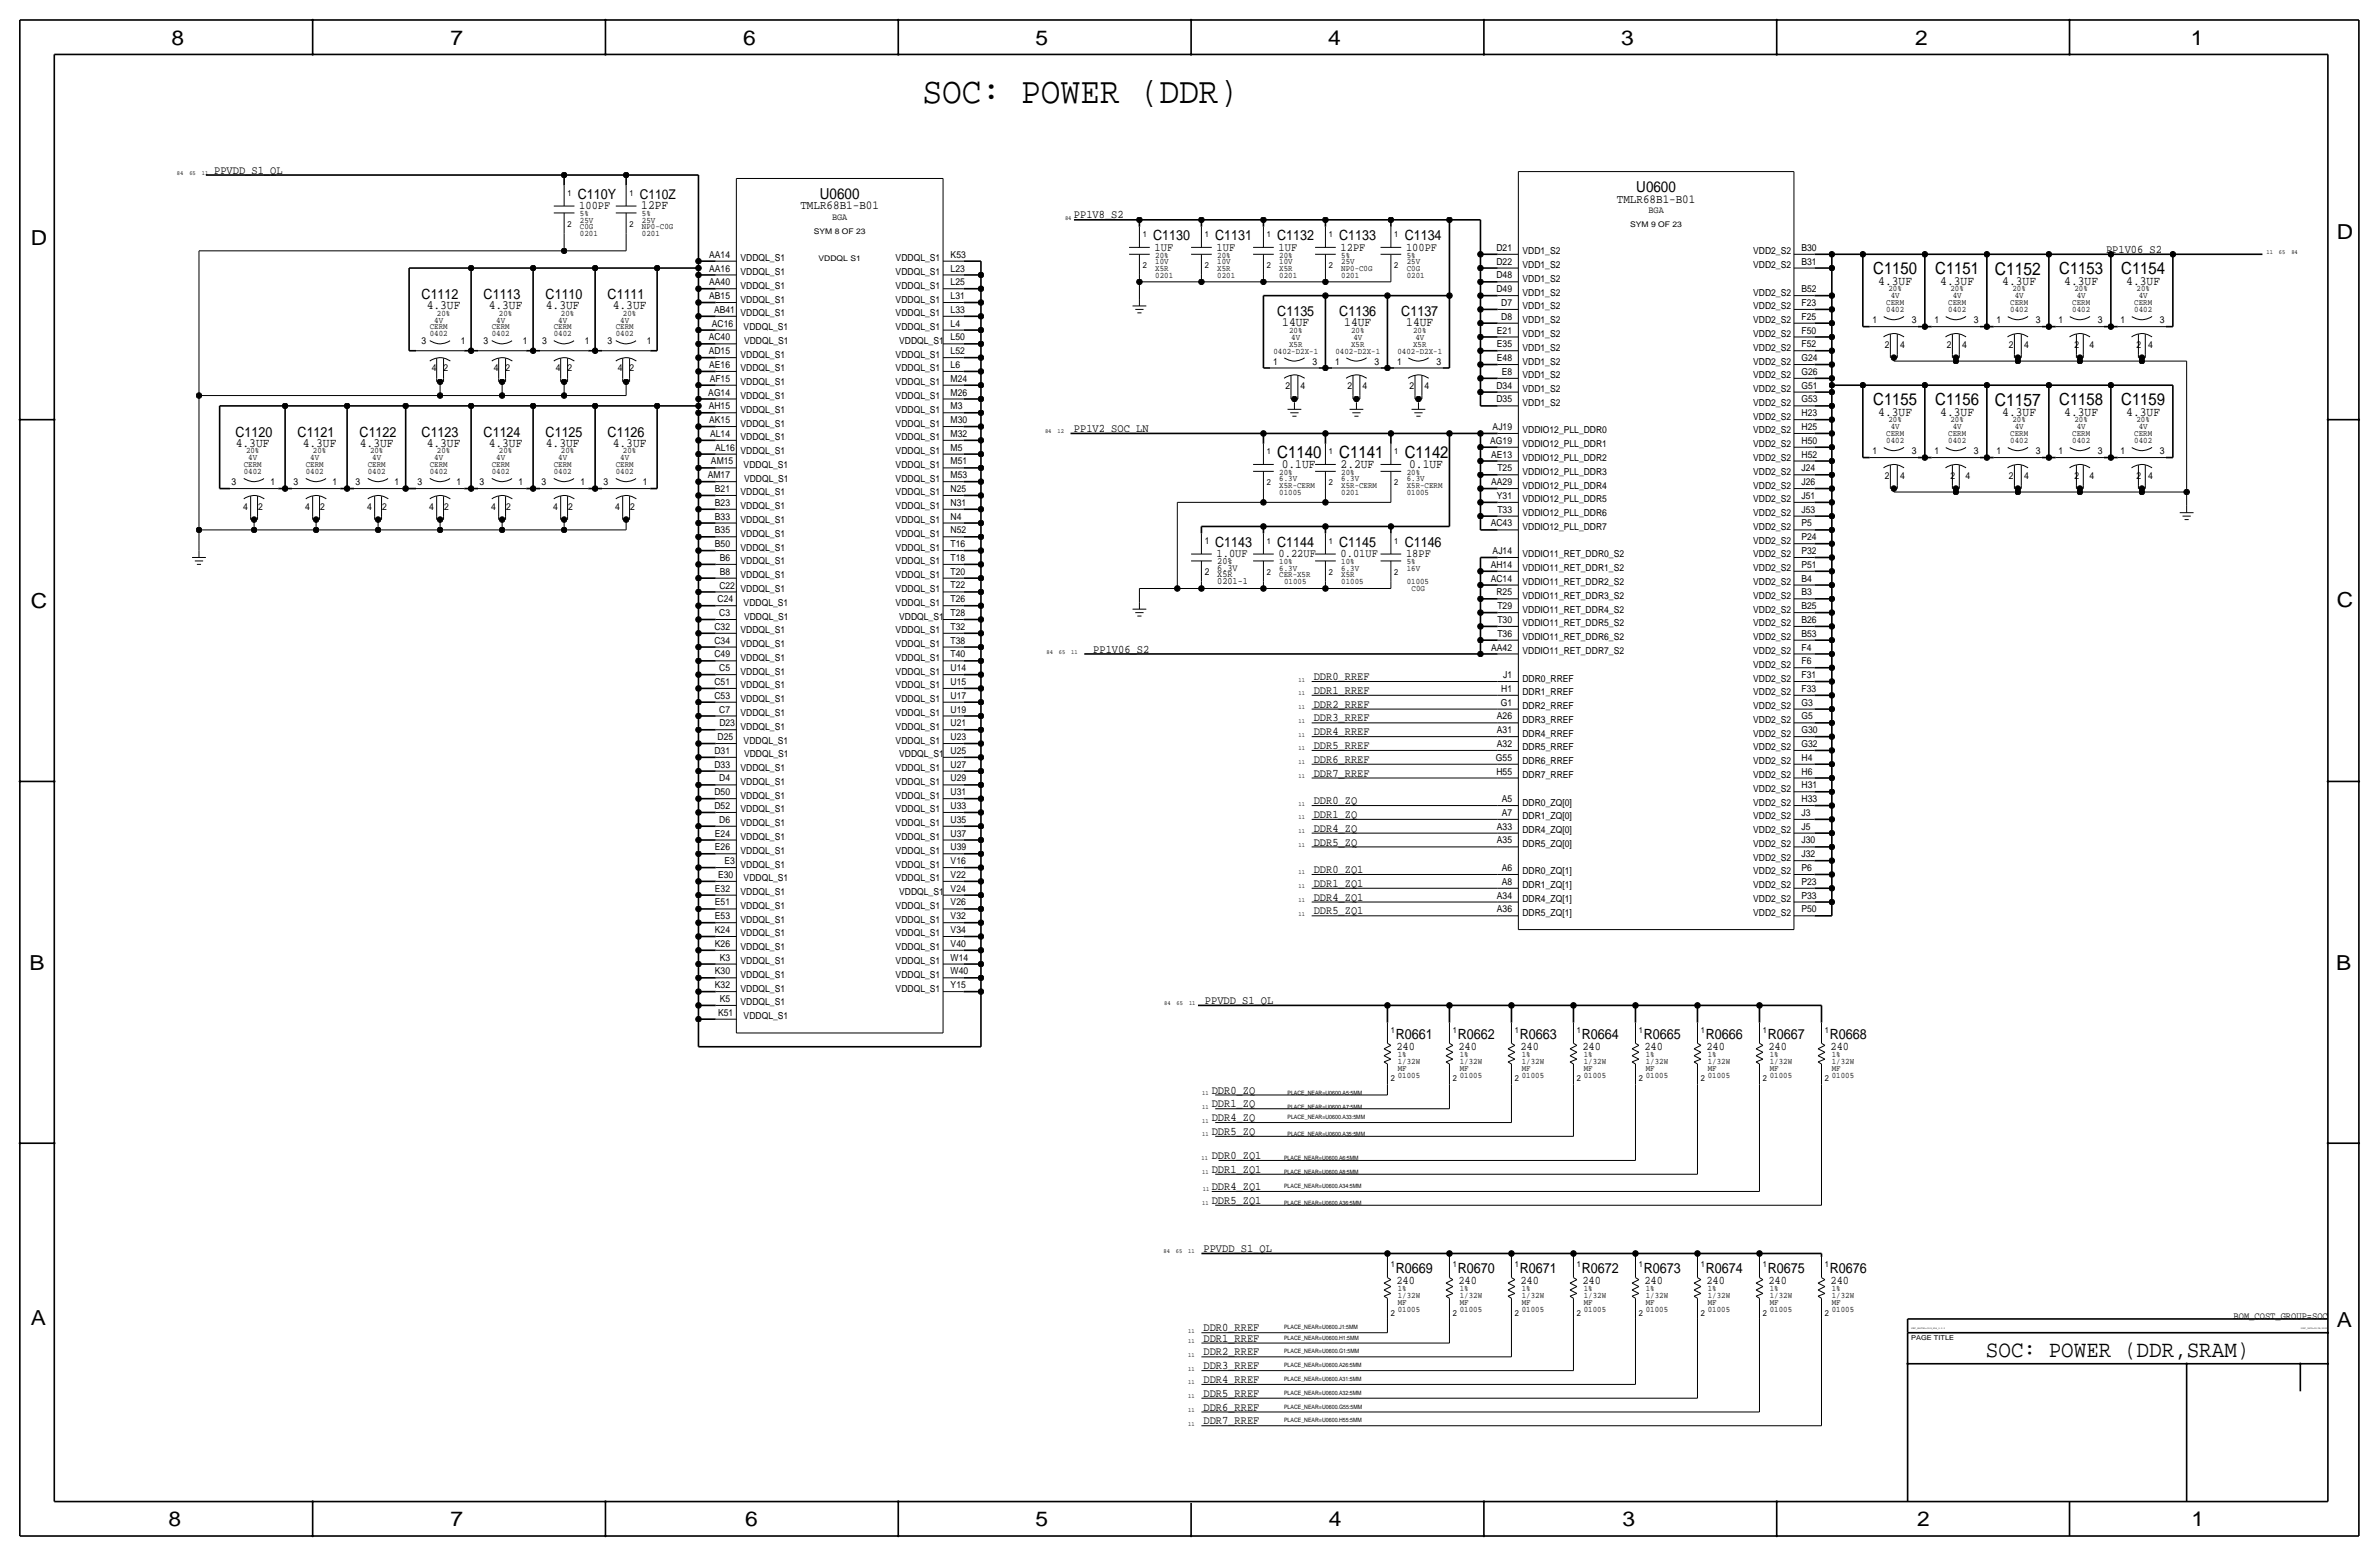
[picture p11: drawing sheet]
<svg xmlns="http://www.w3.org/2000/svg" width="877mm" height="574mm" viewBox="0 0 877 574" stroke-linecap="round" stroke-linejoin="round" font-family="sans-serif">
<defs><g id="words">
<text font-size="13.6" x="340.1" y="37.8">SOC: POWER (DDR)</text>
<text font-size="8.6" x="732.2" y="500.1">SOC: POWER (DDR,SRAM)</text>
<g font-size="7.6">
<text x="63.2" y="16.5">8</text>
<text x="166.1" y="16.5">7</text>
<text x="274" y="16.5">6</text>
<text x="381.7" y="16.5">5</text>
<text x="489.7" y="16.5">4</text>
<text x="597.6" y="16.5">3</text>
<text x="706.1" y="16.5">2</text>
<text x="807.7" y="16.5">1</text>
<text x="861.5" y="88.1">D</text>
<text x="11.4" y="90.4">D</text>
<text x="11.4" y="224.3">C</text>
<text x="861.5" y="223.8">C</text>
<text x="10.9" y="357.6">B</text>
<text x="861.3" y="357.4">B</text>
<text x="11.4" y="488.4">A</text>
<text x="861.5" y="489.2">A</text>
<text x="62.2" y="562.6">8</text>
<text x="166.1" y="562.6">7</text>
<text x="274.8" y="562.6">6</text>
<text x="381.7" y="562.6">5</text>
<text x="489.9" y="562.6">4</text>
<text x="598.1" y="562.6">3</text>
<text x="706.8" y="562.6">2</text>
<text x="807.9" y="562.6">1</text>
</g>
<g font-size="6.5">
<text x="735.4" y="101.3">C1152</text>
<text x="735.4" y="149.6">C1157</text>
</g>
<g font-size="6.2">
<text x="690.6" y="101.1">C1150</text>
<text x="713.5" y="101.1">C1151</text>
<text x="759.2" y="101.1">C1153</text>
<text x="782" y="101.1">C1154</text>
<text x="690.6" y="149.4">C1155</text>
<text x="713.5" y="149.4">C1156</text>
<text x="759.2" y="149.4">C1158</text>
<text x="782" y="149.4">C1159</text>
<text x="470.9" y="168.7">C1140</text>
<text x="493.7" y="168.7">C1141</text>
<text x="517.9" y="168.7">C1142</text>
</g>
<g font-size="5.6">
<text x="603.3" y="70.9">U0600</text>
<text x="302.3" y="73.4">U0600</text>
</g>
<g font-size="5.2">
<text x="213.1" y="73.4">C110Y</text>
<text x="425.1" y="88.6">C1130</text>
<text x="448" y="88.6">C1131</text>
<text x="470.9" y="88.6">C1132</text>
<text x="493.7" y="88.6">C1133</text>
<text x="517.9" y="88.6">C1134</text>
<text x="155.4" y="110.2">C1112</text>
<text x="178.3" y="110.2">C1113</text>
<text x="201.2" y="110.2">C1110</text>
<text x="224" y="110.2">C1111</text>
<text x="470.9" y="116.3">C1135</text>
<text x="493.8" y="116.3">C1136</text>
<text x="516.6" y="116.3">C1137</text>
<text x="86.9" y="161">C1120</text>
<text x="109.7" y="161">C1121</text>
<text x="132.6" y="161">C1122</text>
<text x="155.4" y="161">C1123</text>
<text x="178.3" y="161">C1124</text>
<text x="201.2" y="161">C1125</text>
<text x="224" y="161">C1126</text>
<text x="448" y="201.7">C1143</text>
<text x="470.9" y="201.7">C1144</text>
<text x="493.7" y="201.7">C1145</text>
<text x="517.9" y="201.7">C1146</text>
<text x="514.6" y="383">R0661</text>
<text x="537.4" y="383">R0662</text>
<text x="560.3" y="383">R0663</text>
<text x="583.1" y="383">R0664</text>
<text x="606" y="383">R0665</text>
<text x="628.9" y="383">R0666</text>
<text x="651.7" y="383">R0667</text>
<text x="674.6" y="383">R0668</text>
<text x="514.6" y="469.4">R0669</text>
<text x="537.4" y="469.4">R0670</text>
<text x="560.3" y="469.4">R0671</text>
<text x="583.1" y="469.4">R0672</text>
<text x="606" y="469.4">R0673</text>
<text x="628.9" y="469.4">R0674</text>
<text x="651.7" y="469.4">R0675</text>
<text x="674.6" y="469.4">R0676</text>
</g>
<text font-size="5" x="235.9" y="73.4">C110Z</text>
<g font-size="4.7">
<text x="236.4" y="77.2">12PF</text>
<text x="692.5" y="104.9">4.3UF</text>
<text x="715.3" y="104.9">4.3UF</text>
<text x="738.2" y="104.9">4.3UF</text>
<text x="761" y="104.9">4.3UF</text>
<text x="783.9" y="104.9">4.3UF</text>
<text x="157.3" y="113.8">4.3UF</text>
<text x="180.2" y="113.8">4.3UF</text>
<text x="201.2" y="113.8">4.3UF</text>
<text x="225.9" y="113.8">4.3UF</text>
<text x="472.7" y="120.1">14UF</text>
<text x="495.6" y="120.1">14UF</text>
<text x="518.5" y="120.1">14UF</text>
<text x="692.5" y="153.2">4.3UF</text>
<text x="715.3" y="153.2">4.3UF</text>
<text x="738.2" y="153.2">4.3UF</text>
<text x="761" y="153.2">4.3UF</text>
<text x="783.9" y="153.2">4.3UF</text>
<text x="86.9" y="164.6">4.3UF</text>
<text x="111.6" y="164.6">4.3UF</text>
<text x="132.7" y="164.6">4.3UF</text>
<text x="157.3" y="164.6">4.3UF</text>
<text x="180.2" y="164.6">4.3UF</text>
<text x="201.2" y="164.6">4.3UF</text>
<text x="225.9" y="164.6">4.3UF</text>
<text x="472.5" y="172.5">0.1UF</text>
<text x="494.2" y="172.5">2.2UF</text>
<text x="519.5" y="172.5">0.1UF</text>
</g>
<g font-size="4.5">
<text x="295.1" y="77.2">TMLR68B1-B01</text>
<text x="596.1" y="74.7">TMLR68B1-B01</text>
</g>
<g font-size="4.3">
<text x="78.9" y="64">PPVDD_S1_QL</text>
<text x="213.6" y="77.2">100PF</text>
<text x="395.9" y="80.5">PP1V8_S2</text>
<text x="425.7" y="92.5">1UF</text>
<text x="448.5" y="92.5">1UF</text>
<text x="471.4" y="92.5">1UF</text>
<text x="494.2" y="92.5">12PF</text>
<text x="518.4" y="92.5">100PF</text>
<text x="776.4" y="93.2">PP1V06_S2</text>
<text x="395.9" y="159.3">PP1V2_SOC_LN</text>
<text x="448.5" y="205.5">1.0UF</text>
<text x="471.4" y="205.5">0.22UF</text>
<text x="494.2" y="205.5">0.01UF</text>
<text x="518.4" y="205.5">18PF</text>
<text x="403" y="240.5">PP1V06_S2</text>
<text x="484.3" y="250.7">DDR0_RREF</text>
<text x="484.3" y="255.8">DDR1_RREF</text>
<text x="484.3" y="260.9">DDR2_RREF</text>
<text x="484.3" y="265.9">DDR3_RREF</text>
<text x="484.3" y="271">DDR4_RREF</text>
<text x="484.3" y="276.1">DDR5_RREF</text>
<text x="484.3" y="281.2">DDR6_RREF</text>
<text x="484.3" y="286.3">DDR7_RREF</text>
<text x="484.3" y="296.4">DDR0_ZQ</text>
<text x="484.3" y="301.5">DDR1_ZQ</text>
<text x="484.3" y="306.6">DDR4_ZQ</text>
<text x="484.3" y="311.7">DDR5_ZQ</text>
<text x="484.3" y="321.8">DDR0_ZQ1</text>
<text x="484.3" y="326.9">DDR1_ZQ1</text>
<text x="484.3" y="332">DDR4_ZQ1</text>
<text x="484.3" y="337.1">DDR5_ZQ1</text>
<text x="444.2" y="370.1">PPVDD_S1_QL</text>
<text x="514.8" y="386.8">240</text>
<text x="537.7" y="386.8">240</text>
<text x="560.5" y="386.8">240</text>
<text x="583.4" y="386.8">240</text>
<text x="606.3" y="386.8">240</text>
<text x="629.1" y="386.8">240</text>
<text x="652" y="386.8">240</text>
<text x="674.8" y="386.8">240</text>
<text x="446.7" y="403.1">DDR0_ZQ</text>
<text x="446.7" y="413.3">DDR4_ZQ</text>
<text x="446.7" y="408.2">DDR1_ZQ</text>
<text x="446.7" y="418.3">DDR5_ZQ</text>
<text x="446.7" y="427.2">DDR0_ZQ1</text>
<text x="446.7" y="432.3">DDR1_ZQ1</text>
<text x="446.7" y="443.7">DDR5_ZQ1</text>
<text x="446.7" y="438.7">DDR4_ZQ1</text>
<text x="443.7" y="461.5">PPVDD_S1_QL</text>
<text x="514.8" y="473.2">240</text>
<text x="537.7" y="473.2">240</text>
<text x="560.5" y="473.2">240</text>
<text x="583.4" y="473.2">240</text>
<text x="606.3" y="473.2">240</text>
<text x="629.1" y="473.2">240</text>
<text x="652" y="473.2">240</text>
<text x="674.8" y="473.2">240</text>
<text x="443.7" y="490.7">DDR0_RREF</text>
<text x="443.7" y="494.5">DDR1_RREF</text>
<text x="443.7" y="499.6">DDR2_RREF</text>
<text x="443.7" y="504.7">DDR3_RREF</text>
<text x="443.7" y="509.8">DDR4_RREF</text>
<text x="443.7" y="514.9">DDR5_RREF</text>
<text x="443.7" y="519.9">DDR6_RREF</text>
<text x="443.7" y="525">DDR7_RREF</text>
</g>
<text font-size="3.6" x="823.5" y="486.2">BOM_COST_GROUP=SOC</text>
<g font-size="3.5">
<text x="306.7" y="81">BGA</text>
<text x="607.7" y="78.5">BGA</text>
<text x="261.5" y="95">AA14</text>
<text x="350.5" y="95">K53</text>
<text x="551.7" y="92.5">D21</text>
<text x="561.3" y="93.7">VDD1_S2</text>
<text x="646.3" y="93.7">VDD2_S2</text>
<text x="664.2" y="92.5">B30</text>
<text x="261.5" y="100.1">AA16</text>
<text x="273" y="96.3">VDDQL_S1</text>
<text x="273" y="101.3">VDDQL_S1</text>
<text x="330.2" y="101.3">VDDQL_S1</text>
<text x="330.2" y="96.3">VDDQL_S1</text>
<text x="350.5" y="100.1">L23</text>
<text x="551.7" y="97.5">D22</text>
<text x="561.3" y="98.8">VDD1_S2</text>
<text x="646.3" y="98.8">VDD2_S2</text>
<text x="664.2" y="97.5">B31</text>
<text x="261.5" y="105.2">AA40</text>
<text x="273" y="106.4">VDDQL_S1</text>
<text x="330.2" y="106.4">VDDQL_S1</text>
<text x="350.5" y="105.2">L25</text>
<text x="551.7" y="107.7">D49</text>
<text x="551.7" y="102.6">D48</text>
<text x="561.3" y="103.9">VDD1_S2</text>
<text x="664.2" y="107.7">B52</text>
<text x="261.5" y="110.2">AB15</text>
<text x="273" y="111.5">VDDQL_S1</text>
<text x="330.2" y="111.5">VDDQL_S1</text>
<text x="350.5" y="110.2">L31</text>
<text x="553.5" y="112.8">D7</text>
<text x="561.3" y="109">VDD1_S2</text>
<text x="646.3" y="109">VDD2_S2</text>
<text x="664.2" y="112.8">F23</text>
<text x="263.3" y="115.3">AB41</text>
<text x="273" y="116.6">VDDQL_S1</text>
<text x="330.2" y="116.6">VDDQL_S1</text>
<text x="350.5" y="115.3">L33</text>
<text x="553.5" y="117.9">D8</text>
<text x="561.3" y="114">VDD1_S2</text>
<text x="561.3" y="119.1">VDD1_S2</text>
<text x="646.3" y="114">VDD2_S2</text>
<text x="646.3" y="119.1">VDD2_S2</text>
<text x="664.2" y="117.9">F25</text>
<text x="690.3" y="119.1">1</text>
<text x="704.8" y="119.1">3</text>
<text x="713.2" y="119.1">1</text>
<text x="727.7" y="119.1">3</text>
<text x="736.1" y="119.1">1</text>
<text x="750.5" y="119.1">3</text>
<text x="758.9" y="119.1">1</text>
<text x="773.4" y="119.1">3</text>
<text x="781.8" y="119.1">1</text>
<text x="796.2" y="119.1">3</text>
<text x="261.3" y="125.5">AC40</text>
<text x="262.5" y="120.4">AC16</text>
<text x="274.2" y="121.7">VDDQL_S1</text>
<text x="330.2" y="121.7">VDDQL_S1</text>
<text x="350.5" y="125.5">L50</text>
<text x="350.5" y="120.4">L4</text>
<text x="551.9" y="122.9">E21</text>
<text x="561.3" y="124.2">VDD1_S2</text>
<text x="646.3" y="124.2">VDD2_S2</text>
<text x="664.2" y="122.9">F50</text>
<text x="155.4" y="126.7">3</text>
<text x="169.9" y="126.7">1</text>
<text x="178.3" y="126.7">3</text>
<text x="192.8" y="126.7">1</text>
<text x="199.9" y="126.7">3</text>
<text x="215.6" y="126.7">1</text>
<text x="224" y="126.7">3</text>
<text x="238.5" y="126.7">1</text>
<text x="261.3" y="130.6">AD15</text>
<text x="273" y="131.8">VDDQL_S1</text>
<text x="274.3" y="126.7">VDDQL_S1</text>
<text x="330.2" y="131.8">VDDQL_S1</text>
<text x="331.5" y="126.7">VDDQL_S1</text>
<text x="350.5" y="130.6">L52</text>
<text x="551.9" y="128">E35</text>
<text x="561.3" y="129.3">VDD1_S2</text>
<text x="646.3" y="129.3">VDD2_S2</text>
<text x="664.2" y="128">F52</text>
<text x="694.9" y="128.3">2</text>
<text x="700.5" y="128.3">4</text>
<text x="717.8" y="128.3">2</text>
<text x="723.3" y="128.3">4</text>
<text x="740.6" y="128.3">2</text>
<text x="746.2" y="128.3">4</text>
<text x="764.8" y="128.3">2</text>
<text x="770.4" y="128.3">4</text>
<text x="787.7" y="128.3">2</text>
<text x="791.9" y="128.3">4</text>
<text x="159.2" y="136.9">4</text>
<text x="163.5" y="136.9">2</text>
<text x="182.1" y="136.9">4</text>
<text x="186.4" y="136.9">2</text>
<text x="205" y="136.9">4</text>
<text x="209.2" y="136.9">2</text>
<text x="227.8" y="136.9">4</text>
<text x="232.1" y="136.9">2</text>
<text x="261.5" y="135.6">AE16</text>
<text x="273" y="136.9">VDDQL_S1</text>
<text x="330.2" y="136.9">VDDQL_S1</text>
<text x="350.5" y="135.6">L6</text>
<text x="469.4" y="134.4">1</text>
<text x="483.8" y="134.4">3</text>
<text x="492.2" y="134.4">1</text>
<text x="506.7" y="134.4">3</text>
<text x="515.1" y="134.4">1</text>
<text x="529.5" y="134.4">3</text>
<text x="551.9" y="133.1">E48</text>
<text x="561.3" y="134.4">VDD1_S2</text>
<text x="646.3" y="134.4">VDD2_S2</text>
<text x="664.2" y="133.1">G24</text>
<text x="261.7" y="140.7">AF15</text>
<text x="273" y="142">VDDQL_S1</text>
<text x="330.2" y="142">VDDQL_S1</text>
<text x="350.5" y="140.7">M24</text>
<text x="473.9" y="143.5">2</text>
<text x="479.5" y="143.5">4</text>
<text x="496.8" y="143.5">2</text>
<text x="502.4" y="143.5">4</text>
<text x="519.7" y="143.5">2</text>
<text x="525.2" y="143.5">4</text>
<text x="551.7" y="143.3">D34</text>
<text x="553.6" y="138.2">E8</text>
<text x="561.3" y="139.4">VDD1_S2</text>
<text x="646.3" y="139.4">VDD2_S2</text>
<text x="664.2" y="143.3">G51</text>
<text x="664.2" y="138.2">G26</text>
<text x="261.1" y="145.8">AG14</text>
<text x="273" y="147.1">VDDQL_S1</text>
<text x="330.2" y="147.1">VDDQL_S1</text>
<text x="350.5" y="145.8">M26</text>
<text x="551.7" y="148.3">D35</text>
<text x="561.3" y="144.5">VDD1_S2</text>
<text x="561.3" y="149.6">VDD1_S2</text>
<text x="646.3" y="144.5">VDD2_S2</text>
<text x="646.3" y="149.6">VDD2_S2</text>
<text x="664.2" y="148.3">G53</text>
<text x="261.3" y="150.9">AH15</text>
<text x="261.5" y="156">AK15</text>
<text x="273" y="152.1">VDDQL_S1</text>
<text x="330.2" y="152.1">VDDQL_S1</text>
<text x="350.5" y="156">M30</text>
<text x="350.5" y="150.9">M3</text>
<text x="646.3" y="154.7">VDD2_S2</text>
<text x="664.2" y="153.4">H23</text>
<text x="261.8" y="161">AL14</text>
<text x="273" y="157.2">VDDQL_S1</text>
<text x="330.2" y="157.2">VDDQL_S1</text>
<text x="350.5" y="161">M32</text>
<text x="550.3" y="158.5">AJ19</text>
<text x="561.3" y="159.8">VDDIO12_PLL_DDR0</text>
<text x="646.3" y="159.8">VDD2_S2</text>
<text x="664.2" y="158.5">H25</text>
<text x="263.6" y="166.1">AL16</text>
<text x="273" y="162.3">VDDQL_S1</text>
<text x="273" y="167.4">VDDQL_S1</text>
<text x="330.2" y="167.4">VDDQL_S1</text>
<text x="330.2" y="162.3">VDDQL_S1</text>
<text x="350.5" y="166.1">M5</text>
<text x="549.4" y="163.6">AG19</text>
<text x="561.3" y="164.8">VDDIO12_PLL_DDR1</text>
<text x="646.3" y="164.8">VDD2_S2</text>
<text x="664.2" y="163.6">H50</text>
<text x="690.3" y="167.4">1</text>
<text x="704.8" y="167.4">3</text>
<text x="713.2" y="167.4">1</text>
<text x="727.7" y="167.4">3</text>
<text x="736.1" y="167.4">1</text>
<text x="750.5" y="167.4">3</text>
<text x="758.9" y="167.4">1</text>
<text x="773.4" y="167.4">3</text>
<text x="781.8" y="167.4">1</text>
<text x="796.2" y="167.4">3</text>
<text x="262.1" y="171.2">AM15</text>
<text x="274.2" y="172.5">VDDQL_S1</text>
<text x="330.2" y="172.5">VDDQL_S1</text>
<text x="350.5" y="171.2">M51</text>
<text x="549.8" y="168.7">AE13</text>
<text x="552" y="173.7">T25</text>
<text x="561.3" y="169.9">VDDIO12_PLL_DDR2</text>
<text x="646.3" y="169.9">VDD2_S2</text>
<text x="664.2" y="173.7">J24</text>
<text x="664.2" y="168.7">H52</text>
<text x="85.3" y="178.8">3</text>
<text x="99.8" y="178.8">1</text>
<text x="108.2" y="178.8">3</text>
<text x="122.6" y="178.8">1</text>
<text x="131" y="178.8">3</text>
<text x="145.5" y="178.8">1</text>
<text x="153.9" y="178.8">3</text>
<text x="168.4" y="178.8">1</text>
<text x="176.8" y="178.8">3</text>
<text x="191.2" y="178.8">1</text>
<text x="199.6" y="178.8">3</text>
<text x="214.1" y="178.8">1</text>
<text x="222.5" y="178.8">3</text>
<text x="236.9" y="178.8">1</text>
<text x="261" y="176.3">AM17</text>
<text x="274.3" y="177.5">VDDQL_S1</text>
<text x="330.2" y="177.5">VDDQL_S1</text>
<text x="350.5" y="176.3">M53</text>
<text x="549.8" y="178.8">AA29</text>
<text x="561.3" y="175">VDDIO12_PLL_DDR3</text>
<text x="646.3" y="175">VDD2_S2</text>
<text x="664.2" y="178.8">J26</text>
<text x="694.9" y="176.5">2</text>
<text x="700.5" y="176.5">4</text>
<text x="719.1" y="176.5">2</text>
<text x="724.6" y="176.5">4</text>
<text x="740.6" y="176.5">2</text>
<text x="746.2" y="176.5">4</text>
<text x="764.8" y="176.5">2</text>
<text x="770.4" y="176.5">4</text>
<text x="787.7" y="176.5">2</text>
<text x="791.9" y="176.5">4</text>
<text x="263.6" y="181.4">B21</text>
<text x="273" y="182.6">VDDQL_S1</text>
<text x="330.2" y="182.6">VDDQL_S1</text>
<text x="350.5" y="181.4">N25</text>
<text x="551.9" y="183.9">Y31</text>
<text x="561.3" y="180.1">VDDIO12_PLL_DDR4</text>
<text x="561.3" y="185.2">VDDIO12_PLL_DDR5</text>
<text x="646.3" y="180.1">VDD2_S2</text>
<text x="646.3" y="185.2">VDD2_S2</text>
<text x="664.2" y="183.9">J51</text>
<text x="89.6" y="188">4</text>
<text x="95.2" y="188">2</text>
<text x="112.5" y="188">4</text>
<text x="118.1" y="188">2</text>
<text x="135.4" y="188">4</text>
<text x="140.9" y="188">2</text>
<text x="158.2" y="188">4</text>
<text x="163.8" y="188">2</text>
<text x="181.1" y="188">4</text>
<text x="186.6" y="188">2</text>
<text x="203.9" y="188">4</text>
<text x="209.5" y="188">2</text>
<text x="226.8" y="188">4</text>
<text x="232.4" y="188">2</text>
<text x="263.6" y="191.5">B33</text>
<text x="263.6" y="186.4">B23</text>
<text x="273" y="187.7">VDDQL_S1</text>
<text x="330.2" y="187.7">VDDQL_S1</text>
<text x="350.5" y="191.5">N4</text>
<text x="350.5" y="186.4">N31</text>
<text x="552" y="189">T33</text>
<text x="561.3" y="190.2">VDDIO12_PLL_DDR6</text>
<text x="646.3" y="190.2">VDD2_S2</text>
<text x="664.2" y="189">J53</text>
<text x="263.6" y="196.6">B35</text>
<text x="273" y="192.8">VDDQL_S1</text>
<text x="273" y="197.9">VDDQL_S1</text>
<text x="330.2" y="197.9">VDDQL_S1</text>
<text x="330.2" y="192.8">VDDQL_S1</text>
<text x="350.5" y="196.6">N52</text>
<text x="549.6" y="194.1">AC43</text>
<text x="561.3" y="195.3">VDDIO12_PLL_DDR7</text>
<text x="646.3" y="195.3">VDD2_S2</text>
<text x="664.2" y="194.1">P5</text>
<text x="263.6" y="201.7">B50</text>
<text x="273" y="202.9">VDDQL_S1</text>
<text x="330.2" y="202.9">VDDQL_S1</text>
<text x="350.5" y="201.7">T16</text>
<text x="444.2" y="200.4">1</text>
<text x="646.3" y="200.4">VDD2_S2</text>
<text x="664.2" y="199.1">P24</text>
<text x="265.3" y="206.8">B6</text>
<text x="273" y="208">VDDQL_S1</text>
<text x="330.2" y="208">VDDQL_S1</text>
<text x="350.5" y="206.8">T18</text>
<text x="448.8" y="208">20%</text>
<text x="549.6" y="209.3">AH14</text>
<text x="550.3" y="204.2">AJ14</text>
<text x="561.3" y="205.5">VDDIO11_RET_DDR0_S2</text>
<text x="646.3" y="205.5">VDD2_S2</text>
<text x="664.2" y="209.3">P51</text>
<text x="664.2" y="204.2">P32</text>
<text x="265.3" y="211.8">B8</text>
<text x="273" y="213.1">VDDQL_S1</text>
<text x="330.2" y="213.1">VDDQL_S1</text>
<text x="350.5" y="211.8">T20</text>
<text x="444.2" y="211.8">2</text>
<text x="448.8" y="210.3">6.3V</text>
<text x="448.8" y="215.4">0201-1</text>
<text x="448.8" y="212.9">X5R</text>
<text x="549.6" y="214.4">AC14</text>
<text x="561.3" y="210.6">VDDIO11_RET_DDR1_S2</text>
<text x="561.3" y="215.6">VDDIO11_RET_DDR2_S2</text>
<text x="646.3" y="210.6">VDD2_S2</text>
<text x="646.3" y="215.6">VDD2_S2</text>
<text x="664.2" y="214.4">B4</text>
<text x="264.6" y="222">C24</text>
<text x="265.2" y="216.9">C22</text>
<text x="273" y="218.2">VDDQL_S1</text>
<text x="330.2" y="218.2">VDDQL_S1</text>
<text x="350.5" y="222">T26</text>
<text x="350.5" y="216.9">T22</text>
<text x="551.7" y="219.5">R25</text>
<text x="561.3" y="220.7">VDDIO11_RET_DDR3_S2</text>
<text x="646.3" y="220.7">VDD2_S2</text>
<text x="664.2" y="219.5">B3</text>
<text x="265.2" y="227.1">C3</text>
<text x="274.2" y="223.3">VDDQL_S1</text>
<text x="330.2" y="223.3">VDDQL_S1</text>
<text x="350.5" y="227.1">T28</text>
<text x="552" y="224.5">T29</text>
<text x="561.3" y="225.8">VDDIO11_RET_DDR4_S2</text>
<text x="646.3" y="225.8">VDD2_S2</text>
<text x="664.2" y="224.5">B25</text>
<text x="263.4" y="232.2">C32</text>
<text x="273" y="233.4">VDDQL_S1</text>
<text x="274.3" y="228.3">VDDQL_S1</text>
<text x="330.2" y="233.4">VDDQL_S1</text>
<text x="331.5" y="228.3">VDDQL_S1</text>
<text x="350.5" y="232.2">T32</text>
<text x="552" y="229.6">T30</text>
<text x="561.3" y="230.9">VDDIO11_RET_DDR5_S2</text>
<text x="646.3" y="230.9">VDD2_S2</text>
<text x="664.2" y="229.6">B26</text>
<text x="263.4" y="237.2">C34</text>
<text x="273" y="238.5">VDDQL_S1</text>
<text x="330.2" y="238.5">VDDQL_S1</text>
<text x="350.5" y="237.2">T38</text>
<text x="549.8" y="239.8">AA42</text>
<text x="552" y="234.7">T36</text>
<text x="561.3" y="236">VDDIO11_RET_DDR6_S2</text>
<text x="646.3" y="236">VDD2_S2</text>
<text x="664.2" y="239.8">F4</text>
<text x="664.2" y="234.7">B53</text>
<text x="263.4" y="242.3">C49</text>
<text x="273" y="243.6">VDDQL_S1</text>
<text x="330.2" y="243.6">VDDQL_S1</text>
<text x="350.5" y="242.3">T40</text>
<text x="561.3" y="241">VDDIO11_RET_DDR7_S2</text>
<text x="646.3" y="241">VDD2_S2</text>
<text x="664.2" y="244.9">F6</text>
<text x="265.2" y="247.4">C5</text>
<text x="273" y="248.7">VDDQL_S1</text>
<text x="330.2" y="248.7">VDDQL_S1</text>
<text x="350.5" y="247.4">U14</text>
<text x="554.2" y="249.9">J1</text>
<text x="561.3" y="251.2">DDR0_RREF</text>
<text x="646.3" y="251.2">VDD2_S2</text>
<text x="646.3" y="246.1">VDD2_S2</text>
<text x="664.2" y="249.9">F31</text>
<text x="263.4" y="257.6">C53</text>
<text x="263.4" y="252.5">C51</text>
<text x="273" y="253.7">VDDQL_S1</text>
<text x="330.2" y="253.7">VDDQL_S1</text>
<text x="350.5" y="257.6">U17</text>
<text x="350.5" y="252.5">U15</text>
<text x="553.5" y="255">H1</text>
<text x="561.3" y="256.3">DDR1_RREF</text>
<text x="646.3" y="256.3">VDD2_S2</text>
<text x="664.2" y="255">F33</text>
<text x="265.2" y="262.6">C7</text>
<text x="273" y="258.8">VDDQL_S1</text>
<text x="273" y="263.9">VDDQL_S1</text>
<text x="330.2" y="263.9">VDDQL_S1</text>
<text x="330.2" y="258.8">VDDQL_S1</text>
<text x="350.5" y="262.6">U19</text>
<text x="553.3" y="260.1">G1</text>
<text x="561.3" y="261.4">DDR2_RREF</text>
<text x="646.3" y="261.4">VDD2_S2</text>
<text x="664.2" y="260.1">G3</text>
<text x="265.2" y="267.7">D23</text>
<text x="273" y="269">VDDQL_S1</text>
<text x="330.2" y="269">VDDQL_S1</text>
<text x="350.5" y="267.7">U21</text>
<text x="551.9" y="265.2">A26</text>
<text x="561.3" y="266.4">DDR3_RREF</text>
<text x="646.3" y="266.4">VDD2_S2</text>
<text x="664.2" y="265.2">G5</text>
<text x="264.6" y="272.8">D25</text>
<text x="274.2" y="274.1">VDDQL_S1</text>
<text x="330.2" y="274.1">VDDQL_S1</text>
<text x="350.5" y="272.8">U23</text>
<text x="551.9" y="275.3">A32</text>
<text x="551.9" y="270.3">A31</text>
<text x="561.3" y="271.5">DDR4_RREF</text>
<text x="646.3" y="271.5">VDD2_S2</text>
<text x="664.2" y="275.3">G32</text>
<text x="664.2" y="270.3">G30</text>
<text x="263.4" y="277.9">D31</text>
<text x="274.3" y="279.1">VDDQL_S1</text>
<text x="331.5" y="279.1">VDDQL_S1</text>
<text x="350.5" y="277.9">U25</text>
<text x="551.5" y="280.4">G55</text>
<text x="561.3" y="276.6">DDR5_RREF</text>
<text x="561.3" y="281.7">DDR6_RREF</text>
<text x="646.3" y="276.6">VDD2_S2</text>
<text x="646.3" y="281.7">VDD2_S2</text>
<text x="664.2" y="280.4">H4</text>
<text x="263.4" y="283">D33</text>
<text x="273" y="284.2">VDDQL_S1</text>
<text x="330.2" y="284.2">VDDQL_S1</text>
<text x="350.5" y="283">U27</text>
<text x="551.7" y="285.5">H55</text>
<text x="561.3" y="286.8">DDR7_RREF</text>
<text x="646.3" y="286.8">VDD2_S2</text>
<text x="664.2" y="285.5">H6</text>
<text x="263.4" y="293.1">D50</text>
<text x="265.2" y="288">D4</text>
<text x="273" y="289.3">VDDQL_S1</text>
<text x="330.2" y="289.3">VDDQL_S1</text>
<text x="350.5" y="293.1">U31</text>
<text x="350.5" y="288">U29</text>
<text x="646.3" y="291.8">VDD2_S2</text>
<text x="664.2" y="290.6">H31</text>
<text x="263.4" y="298.2">D52</text>
<text x="273" y="299.5">VDDQL_S1</text>
<text x="273" y="294.4">VDDQL_S1</text>
<text x="330.2" y="299.5">VDDQL_S1</text>
<text x="330.2" y="294.4">VDDQL_S1</text>
<text x="350.5" y="298.2">U33</text>
<text x="553.6" y="295.7">A5</text>
<text x="561.3" y="296.9">DDR0_ZQ[0]</text>
<text x="646.3" y="296.9">VDD2_S2</text>
<text x="664.2" y="295.7">H33</text>
<text x="265.2" y="303.3">D6</text>
<text x="273" y="304.5">VDDQL_S1</text>
<text x="330.2" y="304.5">VDDQL_S1</text>
<text x="350.5" y="303.3">U35</text>
<text x="551.9" y="305.8">A33</text>
<text x="553.6" y="300.7">A7</text>
<text x="561.3" y="302">DDR1_ZQ[0]</text>
<text x="646.3" y="302">VDD2_S2</text>
<text x="664.2" y="305.8">J5</text>
<text x="664.2" y="300.7">J3</text>
<text x="263.6" y="308.4">E24</text>
<text x="273" y="309.6">VDDQL_S1</text>
<text x="330.2" y="309.6">VDDQL_S1</text>
<text x="350.5" y="308.4">U37</text>
<text x="551.9" y="310.9">A35</text>
<text x="561.3" y="307.1">DDR4_ZQ[0]</text>
<text x="646.3" y="307.1">VDD2_S2</text>
<text x="664.2" y="310.9">J30</text>
<text x="263.6" y="313.4">E26</text>
<text x="273" y="314.7">VDDQL_S1</text>
<text x="330.2" y="314.7">VDDQL_S1</text>
<text x="350.5" y="313.4">U39</text>
<text x="561.3" y="312.2">DDR5_ZQ[0]</text>
<text x="646.3" y="312.2">VDD2_S2</text>
<text x="646.3" y="317.2">VDD2_S2</text>
<text x="664.2" y="316">J32</text>
<text x="264.7" y="323.6">E30</text>
<text x="267.1" y="318.5">E3</text>
<text x="273" y="319.8">VDDQL_S1</text>
<text x="330.2" y="319.8">VDDQL_S1</text>
<text x="350.5" y="323.6">V22</text>
<text x="350.5" y="318.5">V16</text>
<text x="553.6" y="321.1">A6</text>
<text x="561.3" y="322.3">DDR0_ZQ[1]</text>
<text x="646.3" y="322.3">VDD2_S2</text>
<text x="664.2" y="321.1">P6</text>
<text x="263.6" y="328.7">E32</text>
<text x="273" y="329.9">VDDQL_S1</text>
<text x="274.2" y="324.9">VDDQL_S1</text>
<text x="330.2" y="324.9">VDDQL_S1</text>
<text x="331.5" y="329.9">VDDQL_S1</text>
<text x="350.5" y="328.7">V24</text>
<text x="553.6" y="326.1">A8</text>
<text x="561.3" y="327.4">DDR1_ZQ[1]</text>
<text x="646.3" y="327.4">VDD2_S2</text>
<text x="664.2" y="326.1">P23</text>
<text x="263.6" y="333.8">E51</text>
<text x="273" y="335">VDDQL_S1</text>
<text x="330.2" y="335">VDDQL_S1</text>
<text x="350.5" y="333.8">V26</text>
<text x="551.9" y="331.2">A34</text>
<text x="561.3" y="332.5">DDR4_ZQ[1]</text>
<text x="646.3" y="332.5">VDD2_S2</text>
<text x="664.2" y="331.2">P33</text>
<text x="263.6" y="338.8">E53</text>
<text x="273" y="340.1">VDDQL_S1</text>
<text x="330.2" y="340.1">VDDQL_S1</text>
<text x="350.5" y="338.8">V32</text>
<text x="551.9" y="336.3">A36</text>
<text x="561.3" y="337.6">DDR5_ZQ[1]</text>
<text x="646.3" y="337.6">VDD2_S2</text>
<text x="664.2" y="336.3">P50</text>
<text x="263.6" y="343.9">K24</text>
<text x="273" y="345.2">VDDQL_S1</text>
<text x="330.2" y="345.2">VDDQL_S1</text>
<text x="350.5" y="343.9">V34</text>
<text x="263.6" y="349">K26</text>
<text x="273" y="350.3">VDDQL_S1</text>
<text x="330.2" y="350.3">VDDQL_S1</text>
<text x="350.5" y="349">V40</text>
<text x="263.6" y="359.2">K30</text>
<text x="265.3" y="354.1">K3</text>
<text x="273" y="355.3">VDDQL_S1</text>
<text x="330.2" y="355.3">VDDQL_S1</text>
<text x="350.5" y="359.2">W40</text>
<text x="350.5" y="354.1">W14</text>
<text x="263.6" y="364.2">K32</text>
<text x="273" y="365.5">VDDQL_S1</text>
<text x="273" y="360.4">VDDQL_S1</text>
<text x="330.2" y="365.5">VDDQL_S1</text>
<text x="330.2" y="360.4">VDDQL_S1</text>
<text x="350.5" y="364.2">Y15</text>
<text x="265.3" y="369.3">K5</text>
<text x="273" y="370.6">VDDQL_S1</text>
<text x="264.7" y="374.4">K51</text>
<text x="274.2" y="375.7">VDDQL_S1</text>
</g>
<g font-size="3.1">
<text x="209.2" y="72.1">1</text>
<text x="232.1" y="72.1">1</text>
<text x="209.2" y="83.6">2</text>
<text x="213.8" y="79.8">5%</text>
<text x="213.8" y="82">25V</text>
<text x="232.1" y="83.6">2</text>
<text x="236.7" y="79.8">5%</text>
<text x="236.7" y="82">25V</text>
<text x="213.8" y="87.1">0201</text>
<text x="213.8" y="84.6">C0G</text>
<text x="236.7" y="84.6">NP0-C0G</text>
<text x="236.7" y="87.1">0201</text>
<text x="421.3" y="87.4">1</text>
<text x="444.2" y="87.4">1</text>
<text x="467.1" y="87.4">1</text>
<text x="489.9" y="87.4">1</text>
<text x="514" y="87.4">1</text>
<text x="425.9" y="95">20%</text>
<text x="448.8" y="95">20%</text>
<text x="471.6" y="95">20%</text>
<text x="494.5" y="95">5%</text>
<text x="518.6" y="95">5%</text>
<text x="421.3" y="98.8">2</text>
<text x="425.9" y="97.3">10V</text>
<text x="425.9" y="99.8">X5R</text>
<text x="444.2" y="98.8">2</text>
<text x="448.8" y="99.8">X5R</text>
<text x="448.8" y="97.3">10V</text>
<text x="467.1" y="98.8">2</text>
<text x="471.6" y="97.3">10V</text>
<text x="471.6" y="99.8">X5R</text>
<text x="489.9" y="98.8">2</text>
<text x="494.5" y="99.8">NP0-C0G</text>
<text x="494.5" y="97.3">25V</text>
<text x="514" y="98.8">2</text>
<text x="518.6" y="99.8">C0G</text>
<text x="518.6" y="97.3">25V</text>
<text x="425.9" y="102.4">0201</text>
<text x="448.8" y="102.4">0201</text>
<text x="471.6" y="102.4">0201</text>
<text x="494.5" y="102.4">0201</text>
<text x="518.6" y="102.4">0201</text>
<text x="696.2" y="107.4">20%</text>
<text x="719.1" y="107.4">20%</text>
<text x="741.9" y="107.4">20%</text>
<text x="764.8" y="107.4">20%</text>
<text x="787.7" y="107.4">20%</text>
<text x="695.4" y="112.5">CERM</text>
<text x="697.1" y="110">4V</text>
<text x="718.3" y="112.5">CERM</text>
<text x="719.9" y="110">4V</text>
<text x="741.1" y="112.5">CERM</text>
<text x="742.8" y="110">4V</text>
<text x="764" y="112.5">CERM</text>
<text x="765.6" y="110">4V</text>
<text x="786.8" y="112.5">CERM</text>
<text x="788.5" y="110">4V</text>
<text x="160.1" y="118.9">4V</text>
<text x="161.1" y="116.3">20%</text>
<text x="183" y="118.9">4V</text>
<text x="183.9" y="116.3">20%</text>
<text x="205.8" y="118.9">4V</text>
<text x="206.8" y="116.3">20%</text>
<text x="228.7" y="118.9">4V</text>
<text x="229.6" y="116.3">20%</text>
<text x="695.4" y="115.1">0402</text>
<text x="718.3" y="115.1">0402</text>
<text x="741.1" y="115.1">0402</text>
<text x="764" y="115.1">0402</text>
<text x="786.8" y="115.1">0402</text>
<text x="158.4" y="121.4">CERM</text>
<text x="158.4" y="124">0402</text>
<text x="181.3" y="124">0402</text>
<text x="181.3" y="121.4">CERM</text>
<text x="204.2" y="121.4">CERM</text>
<text x="204.2" y="124">0402</text>
<text x="227" y="124">0402</text>
<text x="227" y="121.4">CERM</text>
<text x="475.2" y="122.7">20%</text>
<text x="476.1" y="125.2">4V</text>
<text x="498.1" y="122.7">20%</text>
<text x="498.9" y="125.2">4V</text>
<text x="521" y="122.7">20%</text>
<text x="521.8" y="125.2">4V</text>
<text x="469.5" y="130.3">0402-D2X-1</text>
<text x="475.2" y="127.8">X5R</text>
<text x="492.3" y="130.3">0402-D2X-1</text>
<text x="498.1" y="127.8">X5R</text>
<text x="515.2" y="130.3">0402-D2X-1</text>
<text x="521" y="127.8">X5R</text>
<text x="696.2" y="155.7">20%</text>
<text x="719.1" y="155.7">20%</text>
<text x="741.9" y="155.7">20%</text>
<text x="764.8" y="155.7">20%</text>
<text x="787.7" y="155.7">20%</text>
<text x="695.4" y="160.8">CERM</text>
<text x="697.1" y="158.2">4V</text>
<text x="718.3" y="160.8">CERM</text>
<text x="719.9" y="158.2">4V</text>
<text x="741.1" y="160.8">CERM</text>
<text x="742.8" y="158.2">4V</text>
<text x="764" y="160.8">CERM</text>
<text x="765.6" y="158.2">4V</text>
<text x="786.8" y="160.8">CERM</text>
<text x="788.5" y="158.2">4V</text>
<text x="90.7" y="167.1">20%</text>
<text x="115.3" y="167.1">20%</text>
<text x="136.4" y="167.1">20%</text>
<text x="161.1" y="167.1">20%</text>
<text x="183.9" y="167.1">20%</text>
<text x="206.8" y="167.1">20%</text>
<text x="229.6" y="167.1">20%</text>
<text x="467.1" y="167.4">1</text>
<text x="489.9" y="167.4">1</text>
<text x="514" y="167.4">1</text>
<text x="695.4" y="163.3">0402</text>
<text x="718.3" y="163.3">0402</text>
<text x="741.1" y="163.3">0402</text>
<text x="764" y="163.3">0402</text>
<text x="786.8" y="163.3">0402</text>
<text x="89.9" y="172.2">CERM</text>
<text x="91.5" y="169.7">4V</text>
<text x="112.7" y="172.2">CERM</text>
<text x="114.4" y="169.7">4V</text>
<text x="135.6" y="172.2">CERM</text>
<text x="137.2" y="169.7">4V</text>
<text x="158.4" y="172.2">CERM</text>
<text x="160.1" y="169.7">4V</text>
<text x="181.3" y="172.2">CERM</text>
<text x="183" y="169.7">4V</text>
<text x="204.2" y="172.2">CERM</text>
<text x="205.8" y="169.7">4V</text>
<text x="227" y="172.2">CERM</text>
<text x="228.7" y="169.7">4V</text>
<text x="89.9" y="174.8">0402</text>
<text x="112.7" y="174.8">0402</text>
<text x="135.6" y="174.8">0402</text>
<text x="158.4" y="174.8">0402</text>
<text x="181.3" y="174.8">0402</text>
<text x="204.2" y="174.8">0402</text>
<text x="227" y="174.8">0402</text>
<text x="467.1" y="178.8">2</text>
<text x="471.6" y="175">20%</text>
<text x="471.6" y="177.3">6.3V</text>
<text x="471.6" y="179.8">X5R-CERM</text>
<text x="489.9" y="178.8">2</text>
<text x="494.5" y="175">20%</text>
<text x="494.5" y="177.3">6.3V</text>
<text x="494.5" y="179.8">X5R-CERM</text>
<text x="514" y="178.8">2</text>
<text x="518.6" y="175">20%</text>
<text x="518.6" y="177.3">6.3V</text>
<text x="518.6" y="179.8">X5R-CERM</text>
<text x="471.6" y="182.4">01005</text>
<text x="494.5" y="182.4">0201</text>
<text x="518.6" y="182.4">01005</text>
<text x="467.1" y="200.4">1</text>
<text x="489.9" y="200.4">1</text>
<text x="514" y="200.4">1</text>
<text x="471.6" y="208">10%</text>
<text x="494.5" y="208">10%</text>
<text x="518.6" y="208">5%</text>
<text x="467.1" y="211.8">2</text>
<text x="471.6" y="210.3">6.3V</text>
<text x="471.6" y="212.9">CER-X5R</text>
<text x="473.4" y="215.4">01005</text>
<text x="489.9" y="211.8">2</text>
<text x="494.5" y="212.9">X5R</text>
<text x="494.5" y="215.4">01005</text>
<text x="494.5" y="210.3">6.3V</text>
<text x="514" y="211.8">2</text>
<text x="518.6" y="210.3">16V</text>
<text x="518.6" y="215.4">01005</text>
<text x="520.4" y="217.9">C0G</text>
<text x="512.8" y="380.7">1</text>
<text x="535.6" y="380.7">1</text>
<text x="558.5" y="380.7">1</text>
<text x="581.4" y="380.7">1</text>
<text x="604.2" y="380.7">1</text>
<text x="627.1" y="380.7">1</text>
<text x="649.9" y="380.7">1</text>
<text x="672.8" y="380.7">1</text>
<text x="515.3" y="389.6">1%</text>
<text x="538.2" y="389.6">1%</text>
<text x="561" y="389.6">1%</text>
<text x="583.9" y="389.6">1%</text>
<text x="606.8" y="389.6">1%</text>
<text x="629.6" y="389.6">1%</text>
<text x="652.5" y="389.6">1%</text>
<text x="675.3" y="389.6">1%</text>
<text x="515.3" y="394.7">MF</text>
<text x="515.3" y="392.2">1/32W</text>
<text x="538.2" y="392.2">1/32W</text>
<text x="538.2" y="394.7">MF</text>
<text x="561" y="392.2">1/32W</text>
<text x="561" y="394.7">MF</text>
<text x="583.9" y="392.2">1/32W</text>
<text x="583.9" y="394.7">MF</text>
<text x="606.8" y="394.7">MF</text>
<text x="606.8" y="392.2">1/32W</text>
<text x="629.6" y="394.7">MF</text>
<text x="629.6" y="392.2">1/32W</text>
<text x="652.5" y="392.2">1/32W</text>
<text x="652.5" y="394.7">MF</text>
<text x="675.3" y="394.7">MF</text>
<text x="675.3" y="392.2">1/32W</text>
<text x="512.8" y="398.5">2</text>
<text x="515.3" y="397.3">01005</text>
<text x="535.6" y="398.5">2</text>
<text x="538.2" y="397.3">01005</text>
<text x="558.5" y="398.5">2</text>
<text x="561" y="397.3">01005</text>
<text x="581.4" y="398.5">2</text>
<text x="583.9" y="397.3">01005</text>
<text x="604.2" y="398.5">2</text>
<text x="606.8" y="397.3">01005</text>
<text x="627.1" y="398.5">2</text>
<text x="629.6" y="397.3">01005</text>
<text x="649.9" y="398.5">2</text>
<text x="652.5" y="397.3">01005</text>
<text x="672.8" y="398.5">2</text>
<text x="675.3" y="397.3">01005</text>
<text x="512.8" y="467.1">1</text>
<text x="535.6" y="467.1">1</text>
<text x="558.5" y="467.1">1</text>
<text x="581.4" y="467.1">1</text>
<text x="604.2" y="467.1">1</text>
<text x="627.1" y="467.1">1</text>
<text x="649.9" y="467.1">1</text>
<text x="672.8" y="467.1">1</text>
<text x="515.3" y="476">1%</text>
<text x="515.3" y="478.5">1/32W</text>
<text x="538.2" y="478.5">1/32W</text>
<text x="538.2" y="476">1%</text>
<text x="561" y="478.5">1/32W</text>
<text x="561" y="476">1%</text>
<text x="583.9" y="478.5">1/32W</text>
<text x="583.9" y="476">1%</text>
<text x="606.8" y="476">1%</text>
<text x="606.8" y="478.5">1/32W</text>
<text x="629.6" y="478.5">1/32W</text>
<text x="629.6" y="476">1%</text>
<text x="652.5" y="478.5">1/32W</text>
<text x="652.5" y="476">1%</text>
<text x="675.3" y="476">1%</text>
<text x="675.3" y="478.5">1/32W</text>
<text x="512.8" y="484.9">2</text>
<text x="515.3" y="483.6">01005</text>
<text x="515.3" y="481.1">MF</text>
<text x="535.6" y="484.9">2</text>
<text x="538.2" y="481.1">MF</text>
<text x="538.2" y="483.6">01005</text>
<text x="558.5" y="484.9">2</text>
<text x="561" y="483.6">01005</text>
<text x="561" y="481.1">MF</text>
<text x="581.4" y="484.9">2</text>
<text x="583.9" y="481.1">MF</text>
<text x="583.9" y="483.6">01005</text>
<text x="604.2" y="484.9">2</text>
<text x="606.8" y="481.1">MF</text>
<text x="606.8" y="483.6">01005</text>
<text x="627.1" y="484.9">2</text>
<text x="629.6" y="483.6">01005</text>
<text x="629.6" y="481.1">MF</text>
<text x="649.9" y="484.9">2</text>
<text x="652.5" y="481.1">MF</text>
<text x="652.5" y="483.6">01005</text>
<text x="672.8" y="484.9">2</text>
<text x="675.3" y="483.6">01005</text>
<text x="675.3" y="481.1">MF</text>
</g>
<g font-size="2.9">
<text x="601" y="83.6">SYM 9 OF 23</text>
<text x="300" y="86.1">SYM 8 OF 23</text>
<text x="301.8" y="96.3">VDDQL S1</text>
</g>
<text font-size="2.5" x="704.5" y="493.8">PAGE TITLE</text>
<g font-size="2.3">
<text x="65.2" y="64.5">84</text>
<text x="69.8" y="64.5">65</text>
<text x="74.4" y="64.5">11</text>
<text x="392.6" y="81">84</text>
<text x="835.6" y="93.7">11</text>
<text x="840.2" y="93.7">65</text>
<text x="844.8" y="93.7">84</text>
<text x="385.3" y="159.8">84</text>
<text x="389.8" y="159.8">12</text>
<text x="385.8" y="241">84</text>
<text x="390.3" y="241">65</text>
<text x="394.9" y="241">11</text>
<text x="478.7" y="251.2">11</text>
<text x="478.7" y="256.3">11</text>
<text x="478.7" y="261.4">11</text>
<text x="478.7" y="266.4">11</text>
<text x="478.7" y="271.5">11</text>
<text x="478.7" y="276.6">11</text>
<text x="478.7" y="281.7">11</text>
<text x="478.7" y="286.8">11</text>
<text x="478.7" y="296.9">11</text>
<text x="478.7" y="302">11</text>
<text x="478.7" y="307.1">11</text>
<text x="478.7" y="312.2">11</text>
<text x="478.7" y="322.3">11</text>
<text x="478.7" y="327.4">11</text>
<text x="478.7" y="332.5">11</text>
<text x="478.7" y="337.6">11</text>
<text x="429.2" y="370.6">84</text>
<text x="433.8" y="370.6">65</text>
<text x="438.4" y="370.6">11</text>
<text x="443.2" y="403.6">11</text>
<text x="443.2" y="413.8">11</text>
<text x="443.2" y="408.7">11</text>
<text x="443.2" y="418.8">11</text>
<text x="442.9" y="427.7">11</text>
<text x="443.2" y="432.8">11</text>
<text x="443.4" y="439.2">11</text>
<text x="443.2" y="444.2">11</text>
<text x="429" y="462">84</text>
<text x="433.5" y="462">65</text>
<text x="438.1" y="462">11</text>
<text x="438.1" y="491.2">11</text>
<text x="438.1" y="495">11</text>
<text x="438.1" y="500.1">11</text>
<text x="438.1" y="505.2">11</text>
<text x="438.1" y="515.4">11</text>
<text x="438.1" y="510.3">11</text>
<text x="438.1" y="520.4">11</text>
<text x="438.1" y="525.5">11</text>
</g>
<g font-size="2.2">
<text x="474.7" y="403.6">PLACE_NEAR=U0600.A5:5MM</text>
<text x="474.7" y="408.7">PLACE_NEAR=U0600.A7:5MM</text>
<text x="474.7" y="412.5">PLACE_NEAR=U0600.A33:5MM</text>
<text x="474.7" y="418.8">PLACE_NEAR=U0600.A35:5MM</text>
<text x="473.4" y="427.7">PLACE_NEAR=U0600.A6:5MM</text>
<text x="473.4" y="437.9">PLACE_NEAR=U0600.A34:5MM</text>
<text x="473.4" y="432.8">PLACE_NEAR=U0600.A8:5MM</text>
<text x="473.4" y="444.2">PLACE_NEAR=U0600.A36:5MM</text>
<text x="473.4" y="490">PLACE_NEAR=U0600.J1:5MM</text>
<text x="473.4" y="493.8">PLACE_NEAR=U0600.H1:5MM</text>
<text x="473.4" y="503.9">PLACE_NEAR=U0600.A26:5MM</text>
<text x="473.4" y="498.9">PLACE_NEAR=U0600.G1:5MM</text>
<text x="473.4" y="509">PLACE_NEAR=U0600.A31:5MM</text>
<text x="473.4" y="514.1">PLACE_NEAR=U0600.A32:5MM</text>
<text x="473.4" y="519.2">PLACE_NEAR=U0600.G55:5MM</text>
<text x="473.4" y="524.3">PLACE_NEAR=U0600.H55:5MM</text>
</g>
<g font-size=".9">
<text x="704.5" y="490">SYNC_MASTER=J523_MLB_9.0.0</text>
<text x="848.3" y="490">SYNC_DATE=09/09/2020</text>
</g>
</g></defs>
<g fill="none" stroke="#000" stroke-width=".6">
<path d="M7.3 7.4v558.8zM7.3 7.4h862.3zM115.3 7.4v12.7zM223.2 7.4v12.7zM331.2 7.4v12.7zM439.1 7.4v12.7zM547.1 7.4v12.7zM655 7.4v12.7zM763 7.4v12.7zM869.6 7.4v558.8zM20 20.1v533.4zM20 20.1h838.2z"/>
<path d="M858.2 20.1v533.4zM75.9 64.5h132.1zM208 64.5h22.8zM208 64.5v3.8zM230.8 64.5h26.7zM230.8 64.5v3.8zM257.5 64.5v31.8zM150.8 98.8h22.9zM150.8 98.8v30.5zM173.7 98.8h22.8zM173.7 98.8v30.5zM196.5 98.8h22.9z"/>
<path d="M196.5 98.8v30.5zM219.4 98.8h22.9zM219.4 98.8v30.5zM242.3 98.8h15.2zM242.3 98.8v30.5zM257.5 96.3h6.4zM257.5 96.3v2.5zM257.5 98.8v2.5zM355.3 96.3h6.3zM361.6 96.3v5zM395.9 81h24.2zM420.1 81h22.8z"/>
<path d="M420.1 81v2.6zM442.9 81h22.9zM442.9 81v2.6zM465.8 81h22.8zM465.8 81v2.6zM488.6 81h24.2zM488.6 81v2.6zM512.8 81h21.6zM512.8 81v2.6zM534.4 81v28zM534.4 81h11.4zM545.8 81v12.7z"/>
<path d="M545.8 93.7h6.3zM545.8 93.7v5.1zM545.8 98.8h6.3zM545.8 98.8v5.1zM669 93.7h6.3zM669 98.8h6.3zM675.3 93.7h11.5zM675.3 93.7v5.1zM675.3 98.8v10.2zM686.8 93.7h22.8zM686.8 93.7v26.7zM709.6 93.7h22.9z"/>
<path d="M709.6 93.7v26.7zM732.5 93.7h22.8zM732.5 93.7v26.7zM755.3 93.7h22.9zM755.3 93.7v26.7zM778.2 93.7h22.9zM778.2 93.7v26.7zM801.1 93.7v26.7zM801.1 93.7h33zM257.5 101.3h6.4zM257.5 101.3v5.1zM257.5 106.4h6.4z"/>
<path d="M257.5 106.4v5.1zM257.5 111.5h6.4zM257.5 111.5v5.1zM257.5 116.6h6.4zM257.5 116.6v5.1zM355.3 116.6h6.3zM355.3 111.5h6.3zM355.3 106.4h6.3zM355.3 101.3h6.3zM361.6 116.6v5.1zM361.6 111.5v5.1zM361.6 106.4v5.1z"/>
<path d="M361.6 101.3v5.1zM465.8 109h22.8zM465.8 109v26.6zM488.6 109h22.9zM488.6 109v26.6zM511.5 109h22.9zM511.5 109v26.6zM534.4 109v26.6zM545.8 103.9h6.3zM545.8 103.9v5.1zM545.8 109h6.3zM545.8 109v5z"/>
<path d="M545.8 114h6.3zM545.8 114v5.1zM545.8 119.1h6.3zM545.8 119.1v5.1zM669 109h6.3zM669 114h6.3zM669 119.1h6.3zM675.3 109v5zM675.3 114v5.1zM675.3 119.1v5.1zM150.8 129.3h2.6zM171.1 129.3h2.6z"/>
<path d="M173.7 129.3h2.5zM194 129.3h2.5zM196.5 129.3h2.6zM216.9 129.3h2.5zM219.4 129.3h2.5zM239.7 129.3h2.6zM257.5 121.7h6.4zM257.5 121.7v5zM257.5 126.7h6.4zM257.5 126.7v5.1zM257.5 131.8h6.4zM257.5 131.8v5.1z"/>
<path d="M257.5 136.9h6.4zM257.5 136.9v5.1zM355.3 136.9h6.3zM355.3 131.8h6.3zM355.3 126.7h6.3zM355.3 121.7h6.3zM361.6 136.9v5.1zM361.6 131.8v5.1zM361.6 126.7v5.1zM361.6 121.7v5zM465.8 135.6h2.5zM486.1 135.6h2.5z"/>
<path d="M488.6 135.6h2.6zM509 135.6h2.5zM511.5 135.6h2.5zM531.8 135.6h2.6zM545.8 124.2h6.3zM545.8 124.2v5.1zM545.8 129.3h6.3zM545.8 129.3v5.1zM545.8 134.4h6.3zM545.8 134.4v5zM545.8 139.4h6.3zM545.8 139.4v5.1z"/>
<path d="M669 124.2h6.3zM669 129.3h6.3zM669 134.4h6.3zM669 139.4h6.3zM675.3 124.2v5.1zM675.3 129.3v5.1zM675.3 134.4v5zM675.3 139.4v2.6zM686.8 120.4h2.5zM707.1 120.4h2.5zM709.6 120.4h2.6zM729.9 120.4h2.6z"/>
<path d="M732.5 120.4h2.5zM752.8 120.4h2.5zM755.3 120.4h2.6zM775.7 120.4h2.5zM778.2 120.4h2.5zM798.5 120.4h2.6zM7.3 154.7h12.7zM81 149.6h24.1zM81 149.6v30.5zM105.1 149.6h22.9zM105.1 149.6v30.5zM128 149.6h21.6z"/>
<path d="M128 149.6v30.5zM149.6 149.6h24.1zM149.6 149.6v30.5zM173.7 149.6h22.8zM173.7 149.6v30.5zM196.5 149.6h22.9zM196.5 149.6v30.5zM219.4 149.6h22.9zM219.4 149.6v30.5zM242.3 149.6h15.2zM242.3 149.6v30.5zM257.5 142h6.4z"/>
<path d="M257.5 142v5.1zM257.5 147.1h6.4zM257.5 147.1v2.5zM257.5 149.6v2.5zM257.5 152.1h6.4zM257.5 152.1v5.1zM257.5 157.2h6.4zM257.5 157.2v5.1zM355.3 157.2h6.3zM355.3 152.1h6.3zM355.3 147.1h6.3zM355.3 142h6.3z"/>
<path d="M361.6 157.2v5.1zM361.6 152.1v5.1zM361.6 147.1v5zM361.6 142v5.1zM394.7 159.8h71.1zM465.8 159.8h22.8zM465.8 159.8v3.8zM488.6 159.8h24.2zM488.6 159.8v3.8zM512.8 159.8h21.6zM512.8 159.8v3.8zM534.4 159.8v34.3z"/>
<path d="M534.4 159.8h11.4zM545.8 159.8h6.3zM545.8 159.8v5zM545.8 144.5h6.3zM545.8 144.5v5.1zM545.8 149.6h6.3zM669 144.5h6.3zM669 149.6h6.3zM669 154.7h6.3zM669 159.8h6.3zM675.3 142h11.5zM675.3 142v2.5z"/>
<path d="M675.3 144.5v5.1zM675.3 149.6v5.1zM675.3 154.7v5.1zM675.3 159.8v5zM686.8 142h22.8zM686.8 142v26.7zM709.6 142h22.9zM709.6 142v26.7zM732.5 142h22.8zM732.5 142v26.7zM755.3 142h22.9zM755.3 142v26.7z"/>
<path d="M778.2 142h22.9zM778.2 142v26.7zM801.1 142v26.7zM858.2 154.7h11.4zM257.5 162.3h6.4zM257.5 162.3v5.1zM257.5 167.4h6.4zM257.5 167.4v5.1zM257.5 172.5h6.4zM257.5 172.5v5zM257.5 177.5h6.4zM257.5 177.5v5.1z"/>
<path d="M355.3 177.5h6.3zM355.3 172.5h6.3zM355.3 167.4h6.3zM355.3 162.3h6.3zM361.6 177.5v5.1zM361.6 172.5v5zM361.6 167.4v5.1zM361.6 162.3v5.1zM545.8 164.8h6.3zM545.8 164.8v5.1zM545.8 169.9h6.3zM545.8 169.9v5.1z"/>
<path d="M545.8 175h6.3zM545.8 175v5.1zM669 164.8h6.3zM669 169.9h6.3zM669 175h6.3zM675.3 164.8v5.1zM675.3 169.9v5.1zM675.3 175v5.1zM686.8 168.7h2.5zM707.1 168.7h2.5zM709.6 168.7h2.6zM729.9 168.7h2.6z"/>
<path d="M732.5 168.7h2.5zM752.8 168.7h2.5zM755.3 168.7h2.6zM775.7 168.7h2.5zM778.2 168.7h2.5zM798.5 168.7h2.6zM81 180.1h3.8zM102.6 180.1h2.5zM105.1 180.1h2.5zM125.4 180.1h2.6zM128 180.1h2.5zM148.3 180.1h1.3z"/>
<path d="M149.6 180.1h3.8zM171.1 180.1h2.6zM173.7 180.1h2.5zM194 180.1h2.5zM196.5 180.1h2.6zM216.9 180.1h2.5zM219.4 180.1h2.5zM239.7 180.1h2.6zM257.5 182.6h6.4zM257.5 182.6v5.1zM257.5 187.7h6.4zM257.5 187.7v5.1z"/>
<path d="M257.5 192.8h6.4zM257.5 192.8v5.1zM257.5 197.9h6.4zM257.5 197.9v5zM355.3 197.9h6.3zM355.3 192.8h6.3zM355.3 187.7h6.3zM355.3 182.6h6.3zM361.6 197.9v5zM361.6 192.8v5.1zM361.6 187.7v5.1zM361.6 182.6v5.1z"/>
<path d="M442.9 194.1h22.9zM442.9 194.1v2.5zM465.8 194.1h22.8zM465.8 194.1v2.5zM488.6 194.1h24.2zM488.6 194.1v2.5zM512.8 194.1h21.6zM512.8 194.1v2.5zM545.8 180.1h6.3zM545.8 180.1v5.1zM545.8 185.2h6.3zM545.8 185.2v5z"/>
<path d="M545.8 190.2h6.3zM545.8 190.2v5.1zM545.8 195.3h6.3zM669 180.1h6.3zM669 185.2h6.3zM669 190.2h6.3zM669 195.3h6.3zM675.3 180.1v5.1zM675.3 185.2v5zM675.3 190.2v5.1zM675.3 195.3v5.1zM257.5 202.9h6.4z"/>
<path d="M257.5 202.9v5.1zM257.5 208h6.4zM257.5 208v5.1zM257.5 213.1h6.4zM257.5 213.1v5.1zM257.5 218.2h6.4zM257.5 218.2v5.1zM355.3 218.2h6.3zM355.3 213.1h6.3zM355.3 208h6.3zM355.3 202.9h6.3zM361.6 218.2v5.1z"/>
<path d="M361.6 213.1v5.1zM361.6 208v5.1zM361.6 202.9v5.1zM545.8 215.6v5.1zM545.8 210.6v5zM545.8 215.6h6.3zM545.8 205.5v5.1zM545.8 210.6h6.3zM545.8 205.5h6.3zM669 200.4h6.3zM669 205.5h6.3zM669 210.6h6.3z"/>
<path d="M669 215.6h6.3zM675.3 200.4v5.1zM675.3 205.5v5.1zM675.3 210.6v5zM675.3 215.6v5.1zM257.5 223.3h6.4zM257.5 223.3v5zM257.5 228.3h6.4zM257.5 228.3v5.1zM257.5 233.4h6.4zM257.5 233.4v5.1zM257.5 238.5h6.4z"/>
<path d="M257.5 238.5v5.1zM355.3 238.5h6.3zM355.3 233.4h6.3zM355.3 228.3h6.3zM355.3 223.3h6.3zM361.6 238.5v5.1zM361.6 233.4v5.1zM361.6 228.3v5.1zM361.6 223.3v5zM545.8 236v5zM545.8 230.9v5.1zM545.8 236h6.3z"/>
<path d="M545.8 225.8v5.1zM545.8 230.9h6.3zM545.8 220.7v5.1zM545.8 225.8h6.3zM545.8 220.7h6.3zM669 220.7h6.3zM669 225.8h6.3zM669 230.9h6.3zM669 236h6.3zM675.3 220.7v5.1zM675.3 225.8v5.1zM675.3 230.9v5.1z"/>
<path d="M675.3 236v5zM257.5 243.6h6.4zM257.5 243.6v5.1zM257.5 248.7h6.4zM257.5 248.7v5zM257.5 253.7h6.4zM257.5 253.7v5.1zM257.5 258.8h6.4zM257.5 258.8v5.1zM355.3 258.8h6.3zM355.3 253.7h6.3zM355.3 248.7h6.3z"/>
<path d="M355.3 243.6h6.3zM361.6 258.8v5.1zM361.6 253.7v5.1zM361.6 248.7v5zM361.6 243.6v5.1zM399.7 241h146.1zM545.8 241h6.3zM669 241h6.3zM669 246.1h6.3zM669 251.2h6.3zM669 256.3h6.3zM675.3 241v5.1z"/>
<path d="M675.3 246.1v5.1zM675.3 251.2v5.1zM675.3 256.3v5.1zM257.5 263.9h6.4zM257.5 263.9v5.1zM257.5 269h6.4zM257.5 269v5.1zM257.5 274.1h6.4zM257.5 274.1v5zM257.5 279.1h6.4zM257.5 279.1v5.1zM355.3 279.1h6.3z"/>
<path d="M355.3 274.1h6.3zM355.3 269h6.3zM355.3 263.9h6.3zM361.6 279.1v5.1zM361.6 274.1v5zM361.6 269v5.1zM361.6 263.9v5.1zM669 261.4h6.3zM669 266.4h6.3zM669 271.5h6.3zM669 276.6h6.3zM675.3 261.4v5z"/>
<path d="M675.3 266.4v5.1zM675.3 271.5v5.1zM675.3 276.6v5.1zM7.3 288h12.7zM257.5 284.2h6.4zM257.5 284.2v5.1zM257.5 289.3h6.4zM257.5 289.3v5.1zM257.5 294.4h6.4zM257.5 294.4v5.1zM257.5 299.5h6.4zM257.5 299.5v5z"/>
<path d="M355.3 299.5h6.3zM355.3 294.4h6.3zM355.3 289.3h6.3zM355.3 284.2h6.3zM361.6 299.5v5zM361.6 294.4v5.1zM361.6 289.3v5.1zM361.6 284.2v5.1zM669 281.7h6.3zM669 286.8h6.3zM669 291.8h6.3zM669 296.9h6.3z"/>
<path d="M675.3 281.7v5.1zM675.3 286.8v5zM675.3 291.8v5.1zM675.3 296.9v5.1zM858.2 288h11.4zM257.5 304.5h6.4zM257.5 304.5v5.1zM257.5 309.6h6.4zM257.5 309.6v5.1zM257.5 314.7h6.4zM257.5 314.7v5.1zM257.5 319.8h6.4z"/>
<path d="M257.5 319.8v5.1zM355.3 319.8h6.3zM355.3 314.7h6.3zM355.3 309.6h6.3zM355.3 304.5h6.3zM361.6 319.8v5.1zM361.6 314.7v5.1zM361.6 309.6v5.1zM361.6 304.5v5.1zM669 302h6.3zM669 307.1h6.3zM669 312.2h6.3z"/>
<path d="M669 317.2h6.3zM675.3 302v5.1zM675.3 307.1v5.1zM675.3 312.2v5zM675.3 317.2v5.1zM257.5 324.9h6.4zM257.5 324.9v5zM257.5 329.9h6.4zM257.5 329.9v5.1zM257.5 335h6.4zM257.5 335v5.1zM355.3 335h6.3z"/>
<path d="M355.3 329.9h6.3zM355.3 324.9h6.3zM361.6 335v5.1zM361.6 329.9v5.1zM361.6 324.9v5zM669 322.3h6.3zM669 327.4h6.3zM669 332.5h6.3zM669 337.6h6.3zM675.3 322.3v5.1zM675.3 327.4v5.1zM675.3 332.5v5.1z"/>
<path d="M257.5 340.1h6.4zM257.5 340.1v5.1zM257.5 345.2h6.4zM257.5 345.2v5.1zM257.5 350.3h6.4zM257.5 350.3v5zM257.5 355.3h6.4zM257.5 355.3v5.1zM355.3 355.3h6.3zM355.3 350.3h6.3zM355.3 345.2h6.3zM355.3 340.1h6.3z"/>
<path d="M361.6 355.3v5.1zM361.6 350.3v5zM361.6 345.2v5.1zM361.6 340.1v5.1zM257.5 360.4h6.4zM257.5 360.4v5.1zM257.5 365.5h6.4zM257.5 365.5v5.1zM257.5 370.6h6.4zM257.5 370.6v5.1zM257.5 375.7h6.4zM257.5 375.7v10.1z"/>
<path d="M355.3 365.5h6.3zM355.3 360.4h6.3zM361.6 365.5v20.3zM361.6 360.4v5.1zM441.7 370.6h69.8zM511.5 370.6h22.9zM511.5 370.6v6.3zM534.4 370.6h22.8zM534.4 370.6v6.3zM557.2 370.6h22.9zM557.2 370.6v6.3zM580.1 370.6h22.8z"/>
<path d="M580.1 370.6v6.3zM602.9 370.6h22.9zM602.9 370.6v6.3zM625.8 370.6h22.9zM625.8 370.6v6.3zM648.7 370.6h22.8zM648.7 370.6v6.3zM671.5 370.6v6.3zM257.5 385.8h104.1zM7.3 421.4h12.7zM858.2 421.4h11.4zM442.9 462h68.6z"/>
<path d="M511.5 462h22.9zM511.5 462v1.3zM534.4 462v1.3zM534.4 462h22.8zM557.2 462v1.3zM557.2 462h22.9zM580.1 462h22.8zM580.1 462v1.3zM602.9 462v1.3zM602.9 462h22.9zM625.8 462v1.3zM625.8 462h22.9z"/>
<path d="M648.7 462v1.3zM648.7 462h22.8zM671.5 462v1.3zM703.3 486.2h154.9zM703.3 486.2v5zM703.3 491.2h154.9zM703.3 491.2v62.3zM703.3 502.7h154.9zM806.1 502.7v50.8zM848.1 502.7v10.1zM20 553.5h838.2zM115.3 553.5v12.7z"/>
<path d="M223.2 553.5v12.7zM331.2 553.5v12.7zM439.1 554v12.2zM547.1 553.5v12.7zM655 553.5v12.7zM763 553.5v12.7zM7.3 566.2h862.3z"/>
</g>
<g fill="none" stroke="#000" stroke-width=".37">
<path d="M204.2 75.9h7.6zM204.2 78.5h7.6zM208 68.3v7.6zM208 78.5v7.6zM227 75.9h7.6zM227 78.5h7.6zM230.8 68.3v7.6zM230.8 78.5v7.6zM271.5 65.8h76.2zM271.5 65.8v314.9zM347.7 65.8v314.9zM559.8 63.2h101.6z"/>
<path d="M559.8 63.2v279.4zM661.4 63.2v279.4zM73.4 92.5v53.3zM73.4 92.5h134.6zM208 92.5h22.8zM208 86.1v6.4zM230.8 86.1v6.4zM263.9 96.3h7.6zM347.7 96.3h7.6zM416.3 91.2h7.6zM416.3 93.7h7.6zM420.1 83.6v7.6z"/>
<path d="M420.1 93.7v7.6zM439.1 91.2h7.6zM439.1 93.7h7.6zM442.9 83.6v7.6zM442.9 93.7v7.6zM462 91.2h7.6zM462 93.7h7.6zM465.8 83.6v7.6zM465.8 93.7v7.6zM484.8 91.2h7.7zM484.8 93.7h7.7zM488.6 83.6v7.6z"/>
<path d="M488.6 93.7v7.6zM509 91.2h7.6zM509 93.7h7.6zM512.8 83.6v7.6zM512.8 93.7v7.6zM552.1 98.8h7.7zM552.1 93.7h7.7zM661.4 93.7h7.6zM661.4 98.8h7.6zM263.9 116.6h7.6zM263.9 101.3h7.6zM263.9 106.4h7.6z"/>
<path d="M263.9 111.5h7.6zM347.7 116.6h7.6zM347.7 111.5h7.6zM347.7 106.4h7.6zM347.7 101.3h7.6zM417.5 112.8h5.1zM418.5 114h3.1zM419.3 115.3h1.5zM420.1 103.9h22.8zM420.1 103.9v6.3zM420.1 101.3v2.6zM420.1 110.2v2.6z"/>
<path d="M442.9 103.9h22.9zM442.9 101.3v2.6zM465.8 103.9h22.8zM465.8 101.3v2.6zM488.6 103.9h24.2zM488.6 101.3v2.6zM512.8 101.3v2.6zM552.1 114h7.7zM552.1 103.9h7.7zM552.1 109h7.7zM552.1 119.1h7.7zM661.4 109h7.6z"/>
<path d="M661.4 114h7.6zM661.4 119.1h7.6zM702 116.6a6.4 6.4 0 0 1-7.5 .1M724.8 116.6a6.4 6.4 0 0 1-7.5 .1M747.7 116.6a6.4 6.4 0 0 1-7.5 .1M770.5 116.6a6.4 6.4 0 0 1-7.4 .1M793.4 116.6a6.4 6.4 0 0 1-7.5 .1M153.4 129.3h17.7zM158.4 133.1a6.3 6.3 0 0 1 7.6 0M158.4 125.5a6.4 6.4 0 0 0 7.5 .1M161 139.4v1.3zM161 132.1v7.3z"/>
<path d="M163.5 139.4v1.3zM163.5 132.1v7.3zM176.2 129.3h17.8zM181.3 133.1a6.3 6.3 0 0 1 7.6 0M181.3 125.5a6.4 6.4 0 0 0 7.5 .1M183.8 139.4v1.3zM183.8 132.1v7.3zM186.4 139.4v1.3zM186.4 132.1v7.3zM199.1 129.3h17.8zM204.2 133.1a6.3 6.3 0 0 1 7.5 0M204.2 125.5a6.4 6.4 0 0 0 7.4 .1"/>
<path d="M206.7 139.4v1.3zM206.7 132.1v7.3zM209.2 139.4v1.3zM209.2 132.1v7.3zM221.9 129.3h17.8zM227 133.1a6.3 6.3 0 0 1 7.6 0M227 125.5a6.4 6.4 0 0 0 7.5 .1M229.6 139.4v1.3zM229.6 132.1v7.3zM232.1 139.4v1.3zM232.1 132.1v7.3zM263.9 136.9h7.6z"/>
<path d="M263.9 121.7h7.6zM263.9 126.7h7.6zM263.9 131.8h7.6zM347.7 136.9h7.6zM347.7 131.8h7.6zM347.7 126.7h7.6zM347.7 121.7h7.6zM468.3 135.6h17.8zM473.4 139.4a6.3 6.3 0 0 1 7.6 0M475.9 138.4v7.4zM478.5 138.4v7.4zM481 131.9a6.4 6.4 0 0 1-7.5 0"/>
<path d="M491.2 135.6h17.8zM496.3 139.4a6.3 6.3 0 0 1 7.5 0M498.8 138.4v7.4zM501.3 138.4v7.4zM503.8 131.9a6.4 6.4 0 0 1-7.4 0M514 135.6h17.8zM519.1 139.4a6.3 6.3 0 0 1 7.6 0M521.7 138.4v7.4zM524.2 138.4v7.4zM526.7 131.9a6.4 6.4 0 0 1-7.5 0M552.1 124.2h7.7zM552.1 129.3h7.7z"/>
<path d="M552.1 134.4h7.7zM552.1 139.4h7.7zM661.4 139.4h7.6zM661.4 124.2h7.6zM661.4 129.3h7.6zM661.4 134.4h7.6zM689.3 120.4h17.8zM694.4 124.2a6.3 6.3 0 0 1 7.6 0M696.9 131.8h1.3zM696.9 130.6v1.2zM696.9 123.2v7.4zM698.2 131.8h1.3z"/>
<path d="M698.2 131.8v1.3zM698.2 133.1h22.9zM699.5 130.6v1.2zM699.5 123.2v7.4zM712.2 120.4h17.7zM717.2 124.2a6.3 6.3 0 0 1 7.6 0M719.8 131.8h1.3zM719.8 130.6v1.2zM719.8 123.2v7.4zM721.1 131.8v1.3zM721.1 133.1h22.8zM721.1 131.8h1.2z"/>
<path d="M722.3 130.6v1.2zM722.3 123.2v7.4zM735 120.4h17.8zM740.1 124.2a6.3 6.3 0 0 1 7.6 0M742.6 131.8h1.3zM742.6 130.6v1.2zM742.6 123.2v7.4zM743.9 131.8v1.3zM743.9 133.1h22.9zM743.9 131.8h1.3zM745.2 130.6v1.2zM745.2 123.2v7.4z"/>
<path d="M757.9 120.4h17.8zM763 124.2a6.3 6.3 0 0 1 7.5 0M765.5 131.8h1.3zM765.5 130.6v1.2zM765.5 123.2v7.4zM766.8 131.8v1.3zM766.8 133.1h22.8zM766.8 131.8h1.2zM768 130.6v1.2zM768 123.2v7.4zM780.7 120.4h17.8zM785.8 124.2a6.3 6.3 0 0 1 7.6 0"/>
<path d="M788.4 131.8h1.2zM788.4 130.6v1.2zM788.4 123.2v7.4zM789.6 131.8v1.3zM789.6 133.1h16.5zM789.6 131.8h1.3zM790.9 130.6v1.2zM790.9 123.2v7.4zM806.1 133.1v48.3zM73.4 145.8h88.9zM73.4 145.8v49.5zM161 140.7h1.3z"/>
<path d="M162.3 145.8h22.8zM162.3 140.7v5.1zM162.3 140.7h1.2zM183.8 140.7h1.3zM185.1 145.8h22.9zM185.1 140.7v5.1zM185.1 140.7h1.3zM206.7 140.7h1.3zM208 145.8h22.8zM208 140.7v5.1zM208 140.7h1.2zM229.6 140.7h1.2z"/>
<path d="M230.8 140.7h1.3zM230.8 140.7v5.1zM263.9 142h7.6zM263.9 147.1h7.6zM263.9 152.1h7.6zM263.9 157.2h7.6zM347.7 157.2h7.6zM347.7 152.1h7.6zM347.7 147.1h7.6zM347.7 142h7.6zM474.7 150.9h5.1zM475.7 152.1h3z"/>
<path d="M475.9 145.8v1.3zM475.9 147.1h1.3zM476.5 153.4h1.5zM477.2 147.1v1.2zM477.2 147.1h1.3zM477.2 148.3v2.6zM478.5 145.8v1.3zM497.5 150.9h5.1zM498.6 152.1h3zM498.8 145.8v1.3zM498.8 147.1h1.3zM499.3 153.4h1.5z"/>
<path d="M500.1 147.1v1.2zM500.1 147.1h1.2zM500.1 148.3v2.6zM501.3 145.8v1.3zM520.4 150.9h5.1zM521.4 152.1h3.1zM521.7 145.8v1.3zM521.7 147.1h1.2zM522.2 153.4h1.5zM522.9 147.1v1.2zM522.9 147.1h1.3zM522.9 148.3v2.6z"/>
<path d="M524.2 145.8v1.3zM552.1 144.5h7.7zM552.1 149.6h7.7zM552.1 159.8h7.7zM661.4 144.5h7.6zM661.4 149.6h7.6zM661.4 154.7h7.6zM661.4 159.8h7.6zM89.9 176.3a6.4 6.4 0 0 0 7.4 .1M112.7 176.3a6.4 6.4 0 0 0 7.5 .1M135.6 176.3a6.4 6.4 0 0 0 7.5 .1M158.4 176.3a6.4 6.4 0 0 0 7.5 .1"/>
<path d="M181.3 176.3a6.4 6.4 0 0 0 7.5 .1M204.2 176.3a6.4 6.4 0 0 0 7.4 .1M227 176.3a6.4 6.4 0 0 0 7.5 .1M263.9 172.5h7.6zM263.9 177.5h7.6zM263.9 162.3h7.6zM263.9 167.4h7.6zM347.7 172.5h7.6zM347.7 167.4h7.6zM347.7 162.3h7.6zM347.7 177.5h7.6zM462 171.2h7.6z"/>
<path d="M462 173.7h7.6zM465.8 163.6v7.6zM465.8 173.7v7.7zM484.8 171.2h7.7zM484.8 173.7h7.7zM488.6 163.6v7.6zM488.6 173.7v7.7zM509 171.2h7.6zM509 173.7h7.6zM512.8 163.6v7.6zM512.8 173.7v7.7zM552.1 164.8h7.7z"/>
<path d="M552.1 169.9h7.7zM552.1 175h7.7zM661.4 164.8h7.6zM661.4 175h7.6zM661.4 169.9h7.6zM689.3 168.7h17.8zM694.4 172.5a6.3 6.3 0 0 1 7.6 0M696.9 178.8v1.3zM696.9 171.5v7.3zM699.5 178.8v1.3zM699.5 171.5v7.3zM702 164.9a6.4 6.4 0 0 1-7.5 0"/>
<path d="M712.2 168.7h17.7zM717.2 172.5a6.3 6.3 0 0 1 7.6 0M719.8 178.8v1.3zM719.8 171.5v7.3zM722.3 178.8v1.3zM722.3 171.5v7.3zM724.8 164.9a6.4 6.4 0 0 1-7.5 0M735 168.7h17.8zM740.1 172.5a6.3 6.3 0 0 1 7.6 0M742.6 178.8v1.3zM742.6 171.5v7.3zM745.2 178.8v1.3z"/>
<path d="M745.2 171.5v7.3zM747.7 164.9a6.4 6.4 0 0 1-7.5 0M757.9 168.7h17.8zM763 172.5a6.3 6.3 0 0 1 7.5 0M765.5 178.8v1.3zM765.5 171.5v7.3zM768 178.8v1.3zM768 171.5v7.3zM770.5 164.9a6.4 6.4 0 0 1-7.4 0M780.7 168.7h17.8zM785.8 172.5a6.3 6.3 0 0 1 7.6 0M788.4 178.8v1.3z"/>
<path d="M788.4 171.5v7.3zM790.9 178.8v1.3zM790.9 171.5v7.3zM793.4 164.9a6.4 6.4 0 0 1-7.5 0M73.4 195.3v7.6zM73.4 195.3h20.3zM84.8 180.1h17.8zM89.9 183.9a6.3 6.3 0 0 1 7.5 0M92.4 191.5h1.3zM92.4 190.2v1.3zM92.4 182.9v7.3zM93.7 191.5v3.8z"/>
<path d="M93.7 195.3h22.8zM93.7 191.5h1.2zM94.9 190.2v1.3zM94.9 182.9v7.3zM107.6 180.1h17.8zM112.7 183.9a6.3 6.3 0 0 1 7.6 0M115.3 191.5h1.2zM115.3 190.2v1.3zM115.3 182.9v7.3zM116.5 191.5v3.8zM116.5 195.3h22.9zM116.5 191.5h1.3z"/>
<path d="M117.8 190.2v1.3zM117.8 182.9v7.3zM130.5 180.1h17.8zM135.6 183.9a6.3 6.3 0 0 1 7.6 0M138.1 191.5h1.3zM138.1 190.2v1.3zM138.1 182.9v7.3zM139.4 191.5v3.8zM139.4 195.3h22.9zM139.4 191.5h1.3zM140.7 190.2v1.3zM140.7 182.9v7.3z"/>
<path d="M153.4 180.1h17.7zM158.4 183.9a6.3 6.3 0 0 1 7.6 0M161 191.5h1.3zM161 190.2v1.3zM161 182.9v7.3zM162.3 191.5v3.8zM162.3 195.3h22.8zM162.3 191.5h1.2zM163.5 190.2v1.3zM163.5 182.9v7.3zM176.2 180.1h17.8zM181.3 183.9a6.3 6.3 0 0 1 7.6 0"/>
<path d="M183.8 191.5h1.3zM183.8 190.2v1.3zM183.8 182.9v7.3zM185.1 191.5v3.8zM185.1 195.3h22.9zM185.1 191.5h1.3zM186.4 190.2v1.3zM186.4 182.9v7.3zM199.1 180.1h17.8zM204.2 183.9a6.3 6.3 0 0 1 7.5 0M206.7 191.5h1.3zM206.7 190.2v1.3z"/>
<path d="M206.7 182.9v7.3zM208 191.5v3.8zM208 195.3h22.8zM208 191.5h1.2zM209.2 190.2v1.3zM209.2 182.9v7.3zM221.9 180.1h17.8zM227 183.9a6.3 6.3 0 0 1 7.6 0M229.6 191.5h1.2zM229.6 190.2v1.3zM229.6 182.9v7.3zM230.8 191.5v3.8z"/>
<path d="M230.8 191.5h1.3zM232.1 190.2v1.3zM232.1 182.9v7.3zM263.9 182.6h7.6zM263.9 187.7h7.6zM263.9 192.8h7.6zM263.9 197.9h7.6zM347.7 197.9h7.6zM347.7 192.8h7.6zM347.7 187.7h7.6zM347.7 182.6h7.6zM434 185.2h31.8z"/>
<path d="M434 185.2v31.7zM442.9 196.6v7.6zM465.8 185.2h22.8zM465.8 181.4v3.8zM465.8 196.6v7.6zM488.6 185.2h24.2zM488.6 181.4v3.8zM488.6 196.6v7.6zM512.8 181.4v3.8zM512.8 196.6v7.6zM552.1 180.1h7.7zM552.1 185.2h7.7z"/>
<path d="M552.1 190.2h7.7zM552.1 195.3h7.7zM661.4 190.2h7.6zM661.4 180.1h7.6zM661.4 195.3h7.6zM661.4 185.2h7.6zM696.9 180.1h1.3zM698.2 181.4h22.9zM698.2 180.1v1.3zM698.2 180.1h1.3zM719.8 180.1h1.3zM721.1 181.4h22.8z"/>
<path d="M721.1 180.1v1.3zM721.1 180.1h1.2zM742.6 180.1h1.3zM743.9 181.4h22.9zM743.9 180.1v1.3zM743.9 180.1h1.3zM765.5 180.1h1.3zM766.8 181.4h22.8zM766.8 180.1v1.3zM766.8 180.1h1.2zM788.4 180.1h1.2zM789.6 181.4h16.5z"/>
<path d="M789.6 180.1v1.3zM789.6 180.1h1.3zM803.6 189h5.1zM804.6 190.2h3.1zM805.4 191.5h1.5zM806.1 181.4v5zM806.1 186.4v2.6zM70.8 205.5h5.1zM71.8 206.8h3.1zM72.6 208h1.5zM73.4 202.9v2.6zM263.9 202.9h7.6z"/>
<path d="M263.9 208h7.6zM263.9 213.1h7.6zM263.9 218.2h7.6zM347.7 218.2h7.6zM347.7 213.1h7.6zM347.7 208h7.6zM347.7 202.9h7.6zM420.1 216.9h13.9zM420.1 216.9v5.1zM434 216.9h8.9zM439.1 204.2h7.6zM439.1 206.8h7.6z"/>
<path d="M442.9 216.9h22.9zM442.9 214.4v2.5zM442.9 206.8v7.6zM462 204.2h7.6zM462 206.8h7.6zM465.8 216.9h22.8zM465.8 214.4v2.5zM465.8 206.8v7.6zM484.8 204.2h7.7zM484.8 206.8h7.7zM488.6 216.9h24.2zM488.6 214.4v2.5z"/>
<path d="M488.6 206.8v7.6zM509 204.2h7.6zM509 206.8h7.6zM512.8 214.4v2.5zM512.8 206.8v7.6zM552.1 210.6h7.7zM552.1 205.5h7.7zM552.1 215.6h7.7zM661.4 200.4h7.6zM661.4 205.5h7.6zM661.4 210.6h7.6zM661.4 215.6h7.6z"/>
<path d="M263.9 228.3h7.6zM263.9 233.4h7.6zM263.9 238.5h7.6zM263.9 223.3h7.6zM347.7 238.5h7.6zM347.7 233.4h7.6zM347.7 228.3h7.6zM347.7 223.3h7.6zM417.5 224.5h5.1zM418.5 225.8h3.1zM419.3 227.1h1.5zM420.1 222v2.5z"/>
<path d="M552.1 236h7.7zM552.1 220.7h7.7zM552.1 225.8h7.7zM552.1 230.9h7.7zM661.4 220.7h7.6zM661.4 225.8h7.6zM661.4 236h7.6zM661.4 230.9h7.6zM263.9 243.6h7.6zM263.9 248.7h7.6zM263.9 253.7h7.6zM263.9 258.8h7.6z"/>
<path d="M347.7 258.8h7.6zM347.7 253.7h7.6zM347.7 248.7h7.6zM347.7 243.6h7.6zM483.6 256.3h68.5zM483.6 251.2h68.5zM552.1 251.2h7.7zM552.1 256.3h7.7zM552.1 241h7.7zM661.4 251.2h7.6zM661.4 246.1h7.6zM661.4 241h7.6z"/>
<path d="M661.4 256.3h7.6zM263.9 279.1h7.6zM263.9 274.1h7.6zM263.9 263.9h7.6zM263.9 269h7.6zM347.7 279.1h7.6zM347.7 274.1h7.6zM347.7 269h7.6zM347.7 263.9h7.6zM483.6 276.6h68.5zM483.6 271.5h68.5zM483.6 261.4h68.5z"/>
<path d="M483.6 266.4h68.5zM552.1 266.4h7.7zM552.1 261.4h7.7zM552.1 271.5h7.7zM552.1 276.6h7.7zM661.4 266.4h7.6zM661.4 261.4h7.6zM661.4 271.5h7.6zM661.4 276.6h7.6zM263.9 284.2h7.6zM263.9 289.3h7.6zM263.9 299.5h7.6z"/>
<path d="M263.9 294.4h7.6zM347.7 299.5h7.6zM347.7 294.4h7.6zM347.7 289.3h7.6zM347.7 284.2h7.6zM483.6 296.9h68.5zM483.6 286.8h68.5zM483.6 281.7h68.5zM552.1 281.7h7.7zM552.1 286.8h7.7zM552.1 296.9h7.7zM661.4 296.9h7.6z"/>
<path d="M661.4 291.8h7.6zM661.4 281.7h7.6zM661.4 286.8h7.6zM263.9 319.8h7.6zM263.9 314.7h7.6zM263.9 309.6h7.6zM263.9 304.5h7.6zM347.7 319.8h7.6zM347.7 314.7h7.6zM347.7 309.6h7.6zM347.7 304.5h7.6zM483.6 312.2h68.5z"/>
<path d="M483.6 307.1h68.5zM483.6 302h68.5zM552.1 302h7.7zM552.1 307.1h7.7zM552.1 312.2h7.7zM661.4 302h7.6zM661.4 307.1h7.6zM661.4 312.2h7.6zM661.4 317.2h7.6zM263.9 329.9h7.6zM263.9 335h7.6zM263.9 324.9h7.6z"/>
<path d="M347.7 335h7.6zM347.7 329.9h7.6zM347.7 324.9h7.6zM483.6 337.6h68.5zM483.6 327.4h68.5zM483.6 332.5h68.5zM483.6 322.3h68.5zM552.1 322.3h7.7zM552.1 332.5h7.7zM552.1 327.4h7.7zM552.1 337.6h7.7zM661.4 332.5h7.6z"/>
<path d="M661.4 322.3h7.6zM661.4 337.6h7.6zM661.4 327.4h7.6zM263.9 355.3h7.6zM263.9 340.1h7.6zM263.9 345.2h7.6zM263.9 350.3h7.6zM347.7 355.3h7.6zM347.7 350.3h7.6zM347.7 345.2h7.6zM347.7 340.1h7.6zM559.8 342.6h101.6z"/>
<path d="M263.9 375.7h7.6zM263.9 370.6h7.6zM263.9 365.5h7.6zM263.9 360.4h7.6zM347.7 365.5h7.6zM347.7 360.4h7.6zM511.5 376.9v7.7zM534.4 376.9v7.7zM557.2 376.9v7.7zM580.1 376.9v7.7zM602.9 376.9v7.7zM625.8 376.9v7.7z"/>
<path d="M648.7 376.9v7.7zM671.5 376.9v7.7zM271.5 380.7h76.2zM510.2 391.4l1.3 .8zM510.2 391.4l2.6-1zM510.2 389.1l2.6 1.3zM510.2 389.1l2.6-1.2zM510.2 386.6l2.6 1.3zM510.2 386.6l2.6-1.3zM511.5 399.8v3.8zM511.5 392.2v7.6zM511.5 384.6l1.3 .7z"/>
<path d="M533.1 391.4l1.3 .8zM533.1 391.4l2.5-1zM533.1 389.1l2.5 1.3zM533.1 389.1l2.5-1.2zM533.1 386.6l2.5 1.3zM533.1 386.6l2.5-1.3zM534.4 399.8v8.9zM534.4 392.2v7.6zM534.4 384.6l1.2 .7zM556 391.4l1.2 .8zM556 391.4l2.5-1zM556 389.1l2.5 1.3z"/>
<path d="M556 389.1l2.5-1.2zM556 386.6l2.5 1.3zM556 386.6l2.5-1.3zM557.2 399.8v14zM557.2 392.2v7.6zM557.2 384.6l1.3 .7zM578.8 391.4l1.3 .8zM578.8 391.4l2.6-1zM578.8 389.1l2.6 1.3zM578.8 389.1l2.6-1.2zM578.8 386.6l2.6 1.3zM578.8 386.6l2.6-1.3z"/>
<path d="M580.1 399.8v19zM580.1 392.2v7.6zM580.1 384.6l1.3 .7zM601.7 391.4l1.2 .8zM601.7 391.4l2.5-1zM601.7 389.1l2.5 1.3zM601.7 389.1l2.5-1.2zM601.7 386.6l2.5 1.3zM601.7 386.6l2.5-1.3zM602.9 399.8v27.9zM602.9 392.2v7.6zM602.9 384.6l1.3 .7z"/>
<path d="M624.5 391.4l1.3 .8zM624.5 391.4l2.6-1zM624.5 389.1l2.6 1.3zM624.5 389.1l2.6-1.2zM624.5 386.6l2.6 1.3zM624.5 386.6l2.6-1.3zM625.8 399.8v33zM625.8 392.2v7.6zM625.8 384.6l1.3 .7zM647.4 391.4l1.3 .8zM647.4 391.4l2.5-1zM647.4 389.1l2.5 1.3z"/>
<path d="M647.4 389.1l2.5-1.2zM647.4 386.6l2.5 1.3zM647.4 386.6l2.5-1.3zM648.7 399.8v39.4zM648.7 392.2v7.6zM648.7 384.6l1.2 .7zM670.3 391.4l1.2 .8zM670.3 391.4l2.5-1zM670.3 389.1l2.5 1.3zM670.3 389.1l2.5-1.2zM670.3 386.6l2.5 1.3zM670.3 386.6l2.5-1.3z"/>
<path d="M671.5 399.8v44.4zM671.5 392.2v7.6zM671.5 384.6l1.3 .7zM448 403.6h63.5zM448 418.8h132.1zM448 413.8h109.2zM448 408.7h86.4zM446.7 439.2h202zM448 432.8h177.8zM449.3 427.7h153.6zM448 444.2h223.5zM510.2 477.8l1.3 .7z"/>
<path d="M510.2 477.8l2.6-1zM510.2 475.5l2.6 1.3zM510.2 475.5l2.6-1.3zM510.2 472.9l2.6 1.3zM510.2 472.9l2.6-1.2zM511.5 478.5v7.7zM511.5 463.3v7.6zM511.5 470.9l1.3 .8zM533.1 477.8l1.3 .7zM533.1 477.8l2.5-1zM533.1 475.5l2.5 1.3zM533.1 475.5l2.5-1.3z"/>
<path d="M533.1 472.9l2.5 1.3zM533.1 472.9l2.5-1.2zM534.4 478.5v7.7zM534.4 463.3v7.6zM534.4 470.9l1.2 .8zM556 477.8l1.2 .7zM556 477.8l2.5-1zM556 475.5l2.5 1.3zM556 475.5l2.5-1.3zM556 472.9l2.5 1.3zM556 472.9l2.5-1.2zM557.2 478.5v7.7z"/>
<path d="M557.2 463.3v7.6zM557.2 470.9l1.3 .8zM578.8 477.8l1.3 .7zM578.8 477.8l2.6-1zM578.8 475.5l2.6 1.3zM578.8 475.5l2.6-1.3zM578.8 472.9l2.6 1.3zM578.8 472.9l2.6-1.2zM580.1 478.5v7.7zM580.1 463.3v7.6zM580.1 470.9l1.3 .8zM601.7 477.8l1.2 .7z"/>
<path d="M601.7 477.8l2.5-1zM601.7 475.5l2.5 1.3zM601.7 475.5l2.5-1.3zM601.7 472.9l2.5 1.3zM601.7 472.9l2.5-1.2zM602.9 478.5v7.7zM602.9 463.3v7.6zM602.9 470.9l1.3 .8zM624.5 477.8l1.3 .7zM624.5 477.8l2.6-1zM624.5 475.5l2.6 1.3zM624.5 475.5l2.6-1.3z"/>
<path d="M624.5 472.9l2.6 1.3zM624.5 472.9l2.6-1.2zM625.8 478.5v7.7zM625.8 463.3v7.6zM625.8 470.9l1.3 .8zM647.4 477.8l1.3 .7zM647.4 477.8l2.5-1zM647.4 475.5l2.5 1.3zM647.4 475.5l2.5-1.3zM647.4 472.9l2.5 1.3zM647.4 472.9l2.5-1.2zM648.7 478.5v7.7z"/>
<path d="M648.7 463.3v7.6zM648.7 470.9l1.2 .8zM670.3 477.8l1.2 .7zM670.3 477.8l2.5-1zM670.3 475.5l2.5 1.3zM670.3 475.5l2.5-1.3zM670.3 472.9l2.5 1.3zM670.3 472.9l2.5-1.2zM671.5 478.5v7.7zM671.5 463.3v7.6zM671.5 470.9l1.3 .8zM442.9 495h91.5z"/>
<path d="M442.9 491.2h68.6zM511.5 486.2v5zM534.4 486.2v8.8zM557.2 486.2v13.9zM580.1 486.2v19zM602.9 486.2v24.1zM625.8 486.2v29.2zM648.7 486.2v34.2zM671.5 486.2v39.3zM442.9 500.1h114.3zM442.9 515.4h182.9zM442.9 505.2h137.2z"/>
<path d="M442.9 510.3h160zM442.9 525.5h228.6zM442.9 520.4h205.8z"/>
</g>
<g fill="#000" stroke="#000" stroke-width=".37">
<path d="M115.1 7.2h.4v.3h-.4zM115.1 19.9h.4v.3h-.4zM223 7.2h.4v.3h-.4zM223 19.9h.4v.3h-.4zM331 19.9h.4v.3h-.4zM331 7.2h.4v.3h-.4zM438.9 7.2h.4v.3h-.4zM438.9 19.9h.4v.3h-.4zM546.9 7.2h.4v.3h-.4zM546.9 19.9h.4v.3h-.4zM654.8 19.9h.4v.3h-.4zM654.8 7.2h.4v.3h-.4z"/>
<path d="M762.8 19.9h.4v.3h-.4zM762.8 7.2h.4v.3h-.4zM7.1 154.5h.4v.4h-.4zM19.8 154.5h.4v.4h-.4zM858 154.5h.4v.4h-.4zM869.5 154.5h.3v.4h-.3zM7.1 287.9h.4v.3h-.4zM19.8 287.9h.4v.3h-.4zM858 287.9h.4v.3h-.4zM869.5 287.9h.3v.3h-.3zM7.1 421.2h.4v.4h-.4zM19.8 421.2h.4v.4h-.4z"/>
<path d="M858 421.2h.4v.4h-.4zM869.5 421.2h.3v.4h-.3zM858 491.1h.4v.3h-.4zM703.1 502.5h.4v.3h-.4zM806 502.5h.3v.3h-.3zM847.9 502.5h.3v.3h-.3zM858 502.5h.4v.3h-.4zM115.1 553.3h.4v.3h-.4zM223 553.3h.4v.3h-.4zM331 553.3h.4v.3h-.4zM546.9 553.3h.4v.3h-.4zM654.8 553.3h.4v.3h-.4z"/>
<path d="M115.1 566h.4v.3h-.4zM223 566h.4v.3h-.4zM331 566h.4v.3h-.4zM438.9 566h.4v.3h-.4zM546.9 566h.4v.3h-.4zM654.8 566h.4v.3h-.4z"/>
<circle cx="208" cy="64.5" r="1.02"/>
<circle cx="230.8" cy="64.5" r="1.02"/>
<circle cx="173.7" cy="98.8" r="1.02"/>
<circle cx="196.5" cy="98.8" r="1.02"/>
<circle cx="208" cy="92.5" r="1.02"/>
<circle cx="219.4" cy="98.8" r="1.02"/>
<circle cx="242.3" cy="98.8" r="1.02"/>
<circle cx="257.5" cy="98.8" r="1.02"/>
<circle cx="257.5" cy="96.3" r="1.02"/>
<circle cx="420.1" cy="81" r="1.02"/>
<circle cx="442.9" cy="81" r="1.02"/>
<circle cx="465.8" cy="81" r="1.02"/>
<circle cx="488.6" cy="81" r="1.02"/>
<circle cx="512.8" cy="81" r="1.02"/>
<circle cx="534.4" cy="81" r="1.02"/>
<circle cx="545.8" cy="93.7" r="1.02"/>
<circle cx="545.8" cy="98.8" r="1.02"/>
<circle cx="675.3" cy="98.8" r="1.02"/>
<circle cx="675.3" cy="93.7" r="1.02"/>
<circle cx="686.8" cy="93.7" r="1.02"/>
<circle cx="709.6" cy="93.7" r="1.02"/>
<circle cx="732.5" cy="93.7" r="1.02"/>
<circle cx="755.3" cy="93.7" r="1.02"/>
<circle cx="778.2" cy="93.7" r="1.02"/>
<circle cx="801.1" cy="93.7" r="1.02"/>
<circle cx="257.5" cy="106.4" r="1.02"/>
<circle cx="257.5" cy="101.3" r="1.02"/>
<circle cx="257.5" cy="111.5" r="1.02"/>
<circle cx="257.5" cy="116.6" r="1.02"/>
<circle cx="361.6" cy="111.5" r="1.02"/>
<circle cx="361.6" cy="106.4" r="1.02"/>
<circle cx="361.6" cy="116.6" r="1.02"/>
<circle cx="361.6" cy="101.3" r="1.02"/>
<circle cx="420.1" cy="103.9" r="1.02"/>
<circle cx="442.9" cy="103.9" r="1.02"/>
<circle cx="465.8" cy="103.9" r="1.02"/>
<circle cx="488.6" cy="109" r="1.02"/>
<circle cx="488.6" cy="103.9" r="1.02"/>
<circle cx="511.5" cy="109" r="1.02"/>
<circle cx="534.4" cy="109" r="1.02"/>
<circle cx="545.8" cy="119.1" r="1.02"/>
<circle cx="545.8" cy="114" r="1.02"/>
<circle cx="545.8" cy="103.9" r="1.02"/>
<circle cx="545.8" cy="109" r="1.02"/>
<circle cx="675.3" cy="114" r="1.02"/>
<circle cx="675.3" cy="109" r="1.02"/>
<circle cx="675.3" cy="119.1" r="1.02"/>
<circle cx="173.7" cy="129.3" r="1.02"/>
<circle cx="196.5" cy="129.3" r="1.02"/>
<circle cx="219.4" cy="129.3" r="1.02"/>
<circle cx="257.5" cy="131.8" r="1.02"/>
<circle cx="257.5" cy="136.9" r="1.02"/>
<circle cx="257.5" cy="126.7" r="1.02"/>
<circle cx="257.5" cy="121.7" r="1.02"/>
<circle cx="361.6" cy="121.7" r="1.02"/>
<circle cx="361.6" cy="126.7" r="1.02"/>
<circle cx="361.6" cy="136.9" r="1.02"/>
<circle cx="361.6" cy="131.8" r="1.02"/>
<circle cx="488.6" cy="135.6" r="1.02"/>
<circle cx="511.5" cy="135.6" r="1.02"/>
<circle cx="545.8" cy="124.2" r="1.02"/>
<circle cx="545.8" cy="139.4" r="1.02"/>
<circle cx="545.8" cy="129.3" r="1.02"/>
<circle cx="545.8" cy="134.4" r="1.02"/>
<circle cx="675.3" cy="139.4" r="1.02"/>
<circle cx="675.3" cy="129.3" r="1.02"/>
<circle cx="675.3" cy="124.2" r="1.02"/>
<circle cx="675.3" cy="134.4" r="1.02"/>
<circle cx="698.2" cy="131.8" r="1.02"/>
<circle cx="709.6" cy="120.4" r="1.02"/>
<circle cx="721.1" cy="133.1" r="1.02"/>
<circle cx="721.1" cy="131.8" r="1.02"/>
<circle cx="732.5" cy="120.4" r="1.02"/>
<circle cx="743.9" cy="131.8" r="1.02"/>
<circle cx="743.9" cy="133.1" r="1.02"/>
<circle cx="755.3" cy="120.4" r="1.02"/>
<circle cx="766.8" cy="131.8" r="1.02"/>
<circle cx="766.8" cy="133.1" r="1.02"/>
<circle cx="778.2" cy="120.4" r="1.02"/>
<circle cx="789.6" cy="131.8" r="1.02"/>
<circle cx="789.6" cy="133.1" r="1.02"/>
<circle cx="73.4" cy="145.8" r="1.02"/>
<circle cx="105.1" cy="149.6" r="1.02"/>
<circle cx="128" cy="149.6" r="1.02"/>
<circle cx="149.6" cy="149.6" r="1.02"/>
<circle cx="162.3" cy="145.8" r="1.02"/>
<circle cx="162.3" cy="140.7" r="1.02"/>
<circle cx="173.7" cy="149.6" r="1.02"/>
<circle cx="185.1" cy="145.8" r="1.02"/>
<circle cx="185.1" cy="140.7" r="1.02"/>
<circle cx="196.5" cy="149.6" r="1.02"/>
<circle cx="208" cy="145.8" r="1.02"/>
<circle cx="208" cy="140.7" r="1.02"/>
<circle cx="219.4" cy="149.6" r="1.02"/>
<circle cx="230.8" cy="140.7" r="1.02"/>
<circle cx="242.3" cy="149.6" r="1.02"/>
<circle cx="257.5" cy="157.2" r="1.02"/>
<circle cx="257.5" cy="152.1" r="1.02"/>
<circle cx="257.5" cy="147.1" r="1.02"/>
<circle cx="257.5" cy="149.6" r="1.02"/>
<circle cx="257.5" cy="142" r="1.02"/>
<circle cx="361.6" cy="147.1" r="1.02"/>
<circle cx="361.6" cy="157.2" r="1.02"/>
<circle cx="361.6" cy="142" r="1.02"/>
<circle cx="361.6" cy="152.1" r="1.02"/>
<circle cx="465.8" cy="159.8" r="1.02"/>
<circle cx="477.2" cy="147.1" r="1.02"/>
<circle cx="488.6" cy="159.8" r="1.02"/>
<circle cx="500.1" cy="147.1" r="1.02"/>
<circle cx="512.8" cy="159.8" r="1.02"/>
<circle cx="522.9" cy="147.1" r="1.02"/>
<circle cx="534.4" cy="159.8" r="1.02"/>
<circle cx="545.8" cy="144.5" r="1.02"/>
<circle cx="545.8" cy="159.8" r="1.02"/>
<circle cx="675.3" cy="144.5" r="1.02"/>
<circle cx="675.3" cy="154.7" r="1.02"/>
<circle cx="675.3" cy="142" r="1.02"/>
<circle cx="675.3" cy="159.8" r="1.02"/>
<circle cx="675.3" cy="149.6" r="1.02"/>
<circle cx="686.8" cy="142" r="1.02"/>
<circle cx="709.6" cy="142" r="1.02"/>
<circle cx="732.5" cy="142" r="1.02"/>
<circle cx="755.3" cy="142" r="1.02"/>
<circle cx="778.2" cy="142" r="1.02"/>
<circle cx="257.5" cy="177.5" r="1.02"/>
<circle cx="257.5" cy="172.5" r="1.02"/>
<circle cx="257.5" cy="167.4" r="1.02"/>
<circle cx="257.5" cy="162.3" r="1.02"/>
<circle cx="361.6" cy="162.3" r="1.02"/>
<circle cx="361.6" cy="172.5" r="1.02"/>
<circle cx="361.6" cy="177.5" r="1.02"/>
<circle cx="361.6" cy="167.4" r="1.02"/>
<circle cx="545.8" cy="169.9" r="1.02"/>
<circle cx="545.8" cy="175" r="1.02"/>
<circle cx="545.8" cy="164.8" r="1.02"/>
<circle cx="675.3" cy="169.9" r="1.02"/>
<circle cx="675.3" cy="164.8" r="1.02"/>
<circle cx="675.3" cy="175" r="1.02"/>
<circle cx="709.6" cy="168.7" r="1.02"/>
<circle cx="732.5" cy="168.7" r="1.02"/>
<circle cx="755.3" cy="168.7" r="1.02"/>
<circle cx="778.2" cy="168.7" r="1.02"/>
<circle cx="73.4" cy="195.3" r="1.02"/>
<circle cx="93.7" cy="191.5" r="1.02"/>
<circle cx="93.7" cy="195.3" r="1.02"/>
<circle cx="105.1" cy="180.1" r="1.02"/>
<circle cx="116.5" cy="195.3" r="1.02"/>
<circle cx="116.5" cy="191.5" r="1.02"/>
<circle cx="128" cy="180.1" r="1.02"/>
<circle cx="139.4" cy="191.5" r="1.02"/>
<circle cx="139.4" cy="195.3" r="1.02"/>
<circle cx="149.6" cy="180.1" r="1.02"/>
<circle cx="162.3" cy="195.3" r="1.02"/>
<circle cx="162.3" cy="191.5" r="1.02"/>
<circle cx="173.7" cy="180.1" r="1.02"/>
<circle cx="185.1" cy="195.3" r="1.02"/>
<circle cx="185.1" cy="191.5" r="1.02"/>
<circle cx="196.5" cy="180.1" r="1.02"/>
<circle cx="208" cy="195.3" r="1.02"/>
<circle cx="208" cy="191.5" r="1.02"/>
<circle cx="219.4" cy="180.1" r="1.02"/>
<circle cx="230.8" cy="191.5" r="1.02"/>
<circle cx="257.5" cy="192.8" r="1.02"/>
<circle cx="257.5" cy="187.7" r="1.02"/>
<circle cx="257.5" cy="197.9" r="1.02"/>
<circle cx="257.5" cy="182.6" r="1.02"/>
<circle cx="361.6" cy="197.9" r="1.02"/>
<circle cx="361.6" cy="192.8" r="1.02"/>
<circle cx="361.6" cy="182.6" r="1.02"/>
<circle cx="361.6" cy="187.7" r="1.02"/>
<circle cx="465.8" cy="194.1" r="1.02"/>
<circle cx="465.8" cy="185.2" r="1.02"/>
<circle cx="488.6" cy="194.1" r="1.02"/>
<circle cx="488.6" cy="185.2" r="1.02"/>
<circle cx="512.8" cy="194.1" r="1.02"/>
<circle cx="545.8" cy="180.1" r="1.02"/>
<circle cx="545.8" cy="185.2" r="1.02"/>
<circle cx="545.8" cy="190.2" r="1.02"/>
<circle cx="675.3" cy="185.2" r="1.02"/>
<circle cx="675.3" cy="195.3" r="1.02"/>
<circle cx="675.3" cy="190.2" r="1.02"/>
<circle cx="675.3" cy="180.1" r="1.02"/>
<circle cx="698.2" cy="180.1" r="1.02"/>
<circle cx="721.1" cy="181.4" r="1.02"/>
<circle cx="721.1" cy="180.1" r="1.02"/>
<circle cx="743.9" cy="180.1" r="1.02"/>
<circle cx="743.9" cy="181.4" r="1.02"/>
<circle cx="766.8" cy="180.1" r="1.02"/>
<circle cx="766.8" cy="181.4" r="1.02"/>
<circle cx="789.6" cy="181.4" r="1.02"/>
<circle cx="789.6" cy="180.1" r="1.02"/>
<circle cx="806.1" cy="181.4" r="1.02"/>
<circle cx="257.5" cy="218.2" r="1.02"/>
<circle cx="257.5" cy="213.1" r="1.02"/>
<circle cx="257.5" cy="208" r="1.02"/>
<circle cx="257.5" cy="202.9" r="1.02"/>
<circle cx="361.6" cy="208" r="1.02"/>
<circle cx="361.6" cy="202.9" r="1.02"/>
<circle cx="361.6" cy="213.1" r="1.02"/>
<circle cx="361.6" cy="218.2" r="1.02"/>
<circle cx="434" cy="216.9" r="1.02"/>
<circle cx="442.9" cy="216.9" r="1.02"/>
<circle cx="465.8" cy="216.9" r="1.02"/>
<circle cx="488.6" cy="216.9" r="1.02"/>
<circle cx="545.8" cy="215.6" r="1.02"/>
<circle cx="545.8" cy="210.6" r="1.02"/>
<circle cx="675.3" cy="215.6" r="1.02"/>
<circle cx="675.3" cy="200.4" r="1.02"/>
<circle cx="675.3" cy="210.6" r="1.02"/>
<circle cx="675.3" cy="205.5" r="1.02"/>
<circle cx="257.5" cy="223.3" r="1.02"/>
<circle cx="257.5" cy="233.4" r="1.02"/>
<circle cx="257.5" cy="238.5" r="1.02"/>
<circle cx="257.5" cy="228.3" r="1.02"/>
<circle cx="361.6" cy="223.3" r="1.02"/>
<circle cx="361.6" cy="233.4" r="1.02"/>
<circle cx="361.6" cy="238.5" r="1.02"/>
<circle cx="361.6" cy="228.3" r="1.02"/>
<circle cx="545.8" cy="225.8" r="1.02"/>
<circle cx="545.8" cy="220.7" r="1.02"/>
<circle cx="545.8" cy="236" r="1.02"/>
<circle cx="545.8" cy="230.9" r="1.02"/>
<circle cx="675.3" cy="230.9" r="1.02"/>
<circle cx="675.3" cy="225.8" r="1.02"/>
<circle cx="675.3" cy="220.7" r="1.02"/>
<circle cx="675.3" cy="236" r="1.02"/>
<circle cx="257.5" cy="253.7" r="1.02"/>
<circle cx="257.5" cy="248.7" r="1.02"/>
<circle cx="257.5" cy="243.6" r="1.02"/>
<circle cx="257.5" cy="258.8" r="1.02"/>
<circle cx="361.6" cy="253.7" r="1.02"/>
<circle cx="361.6" cy="258.8" r="1.02"/>
<circle cx="361.6" cy="248.7" r="1.02"/>
<circle cx="361.6" cy="243.6" r="1.02"/>
<circle cx="545.8" cy="241" r="1.02"/>
<circle cx="675.3" cy="256.3" r="1.02"/>
<circle cx="675.3" cy="246.1" r="1.02"/>
<circle cx="675.3" cy="241" r="1.02"/>
<circle cx="675.3" cy="251.2" r="1.02"/>
<circle cx="257.5" cy="279.1" r="1.02"/>
<circle cx="257.5" cy="274.1" r="1.02"/>
<circle cx="257.5" cy="263.9" r="1.02"/>
<circle cx="257.5" cy="269" r="1.02"/>
<circle cx="361.6" cy="269" r="1.02"/>
<circle cx="361.6" cy="263.9" r="1.02"/>
<circle cx="361.6" cy="279.1" r="1.02"/>
<circle cx="361.6" cy="274.1" r="1.02"/>
<circle cx="675.3" cy="261.4" r="1.02"/>
<circle cx="675.3" cy="271.5" r="1.02"/>
<circle cx="675.3" cy="276.6" r="1.02"/>
<circle cx="675.3" cy="266.4" r="1.02"/>
<circle cx="257.5" cy="289.3" r="1.02"/>
<circle cx="257.5" cy="284.2" r="1.02"/>
<circle cx="257.5" cy="294.4" r="1.02"/>
<circle cx="257.5" cy="299.5" r="1.02"/>
<circle cx="361.6" cy="294.4" r="1.02"/>
<circle cx="361.6" cy="299.5" r="1.02"/>
<circle cx="361.6" cy="289.3" r="1.02"/>
<circle cx="361.6" cy="284.2" r="1.02"/>
<circle cx="675.3" cy="296.9" r="1.02"/>
<circle cx="675.3" cy="291.8" r="1.02"/>
<circle cx="675.3" cy="286.8" r="1.02"/>
<circle cx="675.3" cy="281.7" r="1.02"/>
<circle cx="257.5" cy="319.8" r="1.02"/>
<circle cx="257.5" cy="314.7" r="1.02"/>
<circle cx="257.5" cy="304.5" r="1.02"/>
<circle cx="257.5" cy="309.6" r="1.02"/>
<circle cx="361.6" cy="309.6" r="1.02"/>
<circle cx="361.6" cy="304.5" r="1.02"/>
<circle cx="361.6" cy="319.8" r="1.02"/>
<circle cx="361.6" cy="314.7" r="1.02"/>
<circle cx="675.3" cy="317.2" r="1.02"/>
<circle cx="675.3" cy="302" r="1.02"/>
<circle cx="675.3" cy="312.2" r="1.02"/>
<circle cx="675.3" cy="307.1" r="1.02"/>
<circle cx="257.5" cy="324.9" r="1.02"/>
<circle cx="257.5" cy="329.9" r="1.02"/>
<circle cx="257.5" cy="335" r="1.02"/>
<circle cx="361.6" cy="324.9" r="1.02"/>
<circle cx="361.6" cy="335" r="1.02"/>
<circle cx="361.6" cy="329.9" r="1.02"/>
<circle cx="675.3" cy="332.5" r="1.02"/>
<circle cx="675.3" cy="322.3" r="1.02"/>
<circle cx="675.3" cy="327.4" r="1.02"/>
<circle cx="257.5" cy="355.3" r="1.02"/>
<circle cx="257.5" cy="350.3" r="1.02"/>
<circle cx="257.5" cy="345.2" r="1.02"/>
<circle cx="257.5" cy="340.1" r="1.02"/>
<circle cx="361.6" cy="355.3" r="1.02"/>
<circle cx="361.6" cy="345.2" r="1.02"/>
<circle cx="361.6" cy="340.1" r="1.02"/>
<circle cx="361.6" cy="350.3" r="1.02"/>
<circle cx="257.5" cy="360.4" r="1.02"/>
<circle cx="257.5" cy="365.5" r="1.02"/>
<circle cx="257.5" cy="370.6" r="1.02"/>
<circle cx="257.5" cy="375.7" r="1.02"/>
<circle cx="361.6" cy="360.4" r="1.02"/>
<circle cx="361.6" cy="365.5" r="1.02"/>
<circle cx="511.5" cy="370.6" r="1.02"/>
<circle cx="534.4" cy="370.6" r="1.02"/>
<circle cx="557.2" cy="370.6" r="1.02"/>
<circle cx="580.1" cy="370.6" r="1.02"/>
<circle cx="602.9" cy="370.6" r="1.02"/>
<circle cx="625.8" cy="370.6" r="1.02"/>
<circle cx="648.7" cy="370.6" r="1.02"/>
<circle cx="511.5" cy="462" r="1.02"/>
<circle cx="534.4" cy="462" r="1.02"/>
<circle cx="557.2" cy="462" r="1.02"/>
<circle cx="580.1" cy="462" r="1.02"/>
<circle cx="602.9" cy="462" r="1.02"/>
<circle cx="625.8" cy="462" r="1.02"/>
<circle cx="648.7" cy="462" r="1.02"/>
</g>
<use href="#words"/>
</svg>
